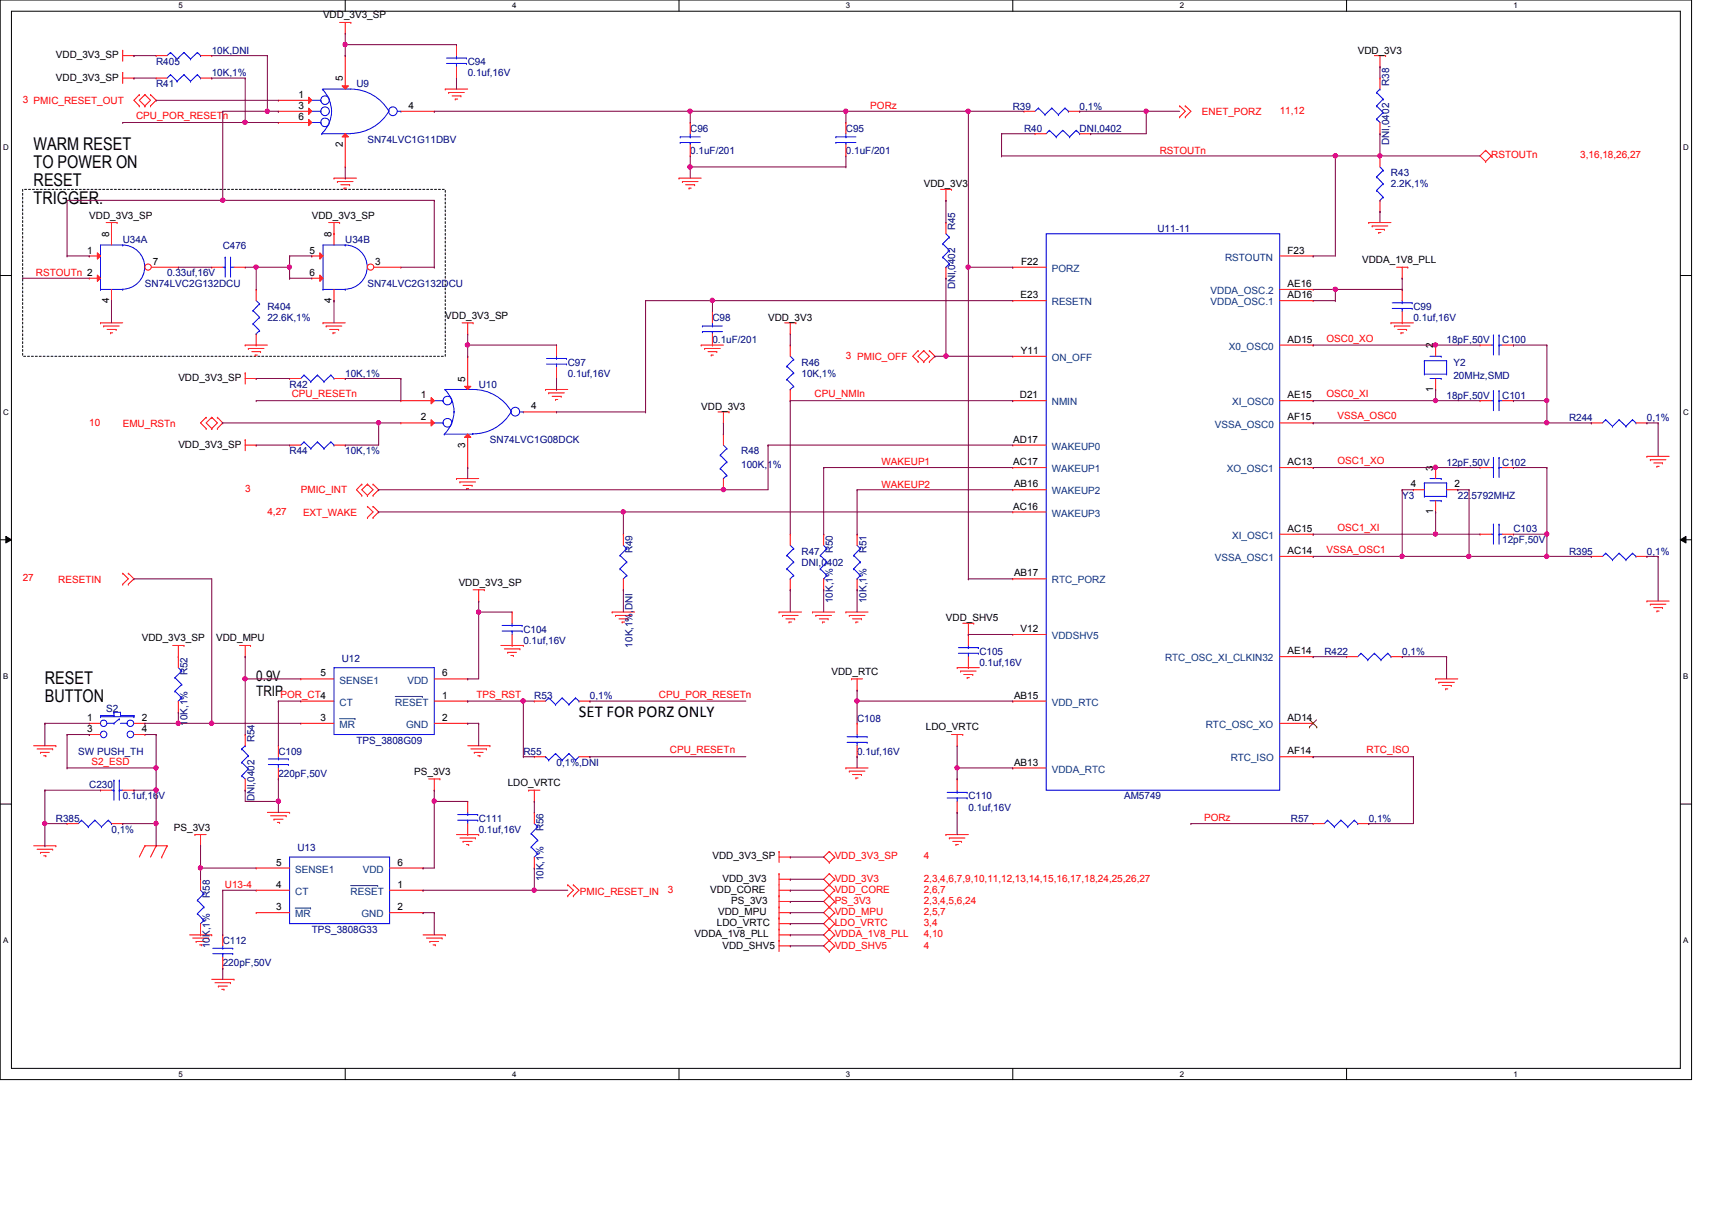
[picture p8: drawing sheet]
<svg xmlns="http://www.w3.org/2000/svg" width="297mm" height="210mm" viewBox="0 0 297 210" stroke-linecap="round" stroke-linejoin="round" font-family="sans-serif">
<defs><g id="words">
<g font-size="3">
<text x="5.8" y="26">WARM RESET</text>
<text x="5.8" y="29.1">TO POWER ON</text>
<text x="5.8" y="32.2">RESET</text>
<text x="5.8" y="35.3">TRIGGER.</text>
<text x="7.8" y="118.7">RESET</text>
<text x="7.8" y="121.8">BUTTON</text>
</g>
<text font-size="2.9" x="100.5" y="124.4">SET FOR PORZ ONLY</text>
<g font-size="2.5">
<text x="44.4" y="118.2">0.9V</text>
<text x="44.4" y="120.7">TRIP</text>
</g>
<g font-size="1.7">
<text x="56" y="3.2">VDD_3V3_SP</text>
<text x="9.7" y="10.1">VDD_3V3_SP</text>
<text x="235.6" y="9.4">VDD_3V3</text>
<text x="9.7" y="14">VDD_3V3_SP</text>
<text x="51.8" y="17">1</text>
<text x="59.5" y="14.1" transform="rotate(-90 59.5 14.1)">5</text>
<text x="51.8" y="20.8">6</text>
<text x="51.8" y="18.9">3</text>
<text x="70.9" y="18.9">4</text>
<text x="59.5" y="25.5" transform="rotate(-90 59.5 25.5)">2</text>
<text x="160.3" y="32.5">VDD_3V3</text>
<text x="15.5" y="37.9">VDD_3V3_SP</text>
<text x="18.9" y="41.1" transform="rotate(-90 18.9 41.1)">8</text>
<text x="54.1" y="37.9">VDD_3V3_SP</text>
<text x="57.5" y="41.1" transform="rotate(-90 57.5 41.1)">8</text>
<text x="15.1" y="44">1</text>
<text x="26.5" y="45.9">7</text>
<text x="53.7" y="44">5</text>
<text x="53.7" y="47.8">6</text>
<text x="65.1" y="45.9">3</text>
<text x="177.2" y="45.9">F22</text>
<text x="223.4" y="44">F23</text>
<text x="236.3" y="45.6">VDDA_1V8_PLL</text>
<text x="18.9" y="52.5" transform="rotate(-90 18.9 52.5)">4</text>
<text x="57.5" y="52.5" transform="rotate(-90 57.5 52.5)">4</text>
<text x="177.1" y="51.7">E23</text>
<text x="223.4" y="49.8">AE16</text>
<text x="223.4" y="51.7">AD16</text>
<text x="77.3" y="55.3">VDD_3V3_SP</text>
<text x="133.3" y="55.7">VDD_3V3</text>
<text x="223.4" y="59.4">AD15</text>
<text x="177.1" y="61.4">Y11</text>
<text x="248.7" y="60.5" transform="rotate(-90 248.7 60.5)">2</text>
<text x="30.9" y="66.1">VDD_3V3_SP</text>
<text x="73" y="69.1">1</text>
<text x="80.7" y="66.2" transform="rotate(-90 80.7 66.2)">5</text>
<text x="92.2" y="71">4</text>
<text x="121.7" y="71.1">VDD_3V3</text>
<text x="177" y="69.1">D21</text>
<text x="223.4" y="69.1">AE15</text>
<text x="248.7" y="68" transform="rotate(-90 248.7 68)">1</text>
<text x="30.9" y="77.7">VDD_3V3_SP</text>
<text x="73" y="72.9">2</text>
<text x="80.7" y="77.6" transform="rotate(-90 80.7 77.6)">3</text>
<text x="175.8" y="76.8">AD17</text>
<text x="223.4" y="72.9">AF15</text>
<text x="175.8" y="80.7">AC17</text>
<text x="223.4" y="80.7">AC13</text>
<text x="248.7" y="81.7" transform="rotate(-90 248.7 81.7)">3</text>
<text x="175.8" y="88.4">AC16</text>
<text x="175.9" y="84.5">AB16</text>
<text x="244.8" y="84.5">4</text>
<text x="248.7" y="89.2" transform="rotate(-90 248.7 89.2)">1</text>
<text x="252.3" y="84.5">2</text>
<text x="223.4" y="92.2">AC15</text>
<text x="79.6" y="101.6">VDD_3V3_SP</text>
<text x="175.9" y="100">AB17</text>
<text x="223.4" y="96.1">AC14</text>
<text x="164.1" y="107.8">VDD_SHV5</text>
<text x="24.6" y="111.3">VDD_3V3_SP</text>
<text x="37.5" y="111.3">VDD_MPU</text>
<text x="177.1" y="109.6">V12</text>
<text x="223.4" y="113.5">AE14</text>
<text x="55.6" y="117.3">5</text>
<text x="76.7" y="117.3">6</text>
<text x="144.3" y="117.1">VDD_RTC</text>
<text x="15.1" y="125.1">1</text>
<text x="24.6" y="125.1">2</text>
<text x="55.6" y="125.1">3</text>
<text x="76.7" y="121.2">1</text>
<text x="76.7" y="125.1">2</text>
<text x="175.9" y="121.2">AB15</text>
<text x="223.4" y="125.1">AD14</text>
<text x="15.1" y="127">3</text>
<text x="24.6" y="127">4</text>
<text x="160.7" y="126.7">LDO_VRTC</text>
<text x="223.4" y="130.9">AF14</text>
<text x="71.9" y="134.5">PS_3V3</text>
<text x="88.1" y="136.4">LDO_VRTC</text>
<text x="175.9" y="132.8">AB13</text>
<text x="30.2" y="144.1">PS_3V3</text>
<text x="123.6" y="149.1">VDD_3V3_SP</text>
<text x="47.9" y="154">4</text>
<text x="47.9" y="150.2">5</text>
<text x="69" y="154">1</text>
<text x="69" y="150.2">6</text>
<text x="123.2" y="154.9">VDD_CORE</text>
<text x="125.3" y="153">VDD_3V3</text>
<text x="47.9" y="157.9">3</text>
<text x="69" y="157.9">2</text>
<text x="124.4" y="160.7">LDO_VRTC</text>
<text x="124.6" y="158.7">VDD_MPU</text>
<text x="126.9" y="156.8">PS_3V3</text>
<text x="120.5" y="162.6">VDDA_1V8_PLL</text>
<text x="125.3" y="164.5">VDD_SHV5</text>
</g>
<g font-size="1.7" fill="#000080">
<text x="27.1" y="11.3">R405</text>
<text x="36.7" y="9.4">10K,DNI</text>
<text x="81.1" y="11.3">C94</text>
<text x="27.1" y="15.2">R41</text>
<text x="36.7" y="13.2">10K,1%</text>
<text x="61.8" y="15.2">U9</text>
<text x="81.1" y="13.2">0.1uf,16V</text>
<text x="241" y="14.9" transform="rotate(-90 241 14.9)">R38</text>
<text x="119.8" y="22.9">C96</text>
<text x="146.8" y="22.9">C95</text>
<text x="175.7" y="19">R39</text>
<text x="177.7" y="22.9">R40</text>
<text x="187.3" y="19">0,1%</text>
<text x="187.3" y="22.9">DNI,0402</text>
<text x="63.8" y="24.8">SN74LVC1G11DBV</text>
<text x="119.8" y="26.7">0.1uF/201</text>
<text x="146.8" y="26.7">0.1uF/201</text>
<text x="241" y="25.1" transform="rotate(-90 241 25.1)">DNI,0402</text>
<text x="241.3" y="30.6">R43</text>
<text x="241.3" y="32.5">2.2K,1%</text>
<text x="165.7" y="40" transform="rotate(-90 165.7 40)">R45</text>
<text x="200.8" y="40.2">U11-11</text>
<text x="21.3" y="42.2">U34A</text>
<text x="29" y="48">0.33uf,16V</text>
<text x="38.6" y="43.1">C476</text>
<text x="59.9" y="42.2">U34B</text>
<text x="25.1" y="49.9">SN74LVC2G132DCU</text>
<text x="46.4" y="53.8">R404</text>
<text x="63.8" y="49.9">SN74LVC2G132DCU</text>
<text x="165.7" y="50.2" transform="rotate(-90 165.7 50.2)">DNI,0402</text>
<text x="245.2" y="53.8">C99</text>
<text x="46.4" y="55.7">22.6K,1%</text>
<text x="123.6" y="55.7">C98</text>
<text x="123.6" y="59.5">0.1uF/201</text>
<text x="245.2" y="55.7">0.1uf,16V</text>
<text x="251" y="59.5">18pF,50V</text>
<text x="260.6" y="59.5">C100</text>
<text x="59.9" y="65.3">10K,1%</text>
<text x="98.5" y="63.4">C97</text>
<text x="98.5" y="65.3">0.1uf,16V</text>
<text x="139.1" y="63.4">R46</text>
<text x="139.1" y="65.3">10K,1%</text>
<text x="252.2" y="63.4">Y2</text>
<text x="252.2" y="65.7">20MHz,SMD</text>
<text x="50.2" y="67.3">R42</text>
<text x="83.1" y="67.3">U10</text>
<text x="251" y="69.2">18pF,50V</text>
<text x="260.6" y="69.2">C101</text>
<text x="85" y="76.9">SN74LVC1G08DCK</text>
<text x="272.2" y="73.1">R244</text>
<text x="285.7" y="73.1">0,1%</text>
<text x="50.2" y="78.8">R44</text>
<text x="59.9" y="78.8">10K,1%</text>
<text x="128.6" y="78.8">R48</text>
<text x="128.6" y="81.2">100K,1%</text>
<text x="251" y="80.8">12pF,50V</text>
<text x="260.6" y="80.8">C102</text>
<text x="243.3" y="86.6">Y3</text>
<text x="252.9" y="86.6">22.5792MHZ</text>
<text x="109.8" y="96" transform="rotate(-90 109.8 96)">R49</text>
<text x="144.5" y="96" transform="rotate(-90 144.5 96)">R50</text>
<text x="150.3" y="96" transform="rotate(-90 150.3 96)">R51</text>
<text x="260.6" y="94.3">12pF,50V</text>
<text x="262.6" y="92.4">C103</text>
<text x="139.1" y="96.2">R47</text>
<text x="139.1" y="98.1">DNI,0402</text>
<text x="272.2" y="96.2">R395</text>
<text x="285.7" y="96.2">0,1%</text>
<text x="144.5" y="104.6" transform="rotate(-90 144.5 104.6)">10K,1%</text>
<text x="150.3" y="104.6" transform="rotate(-90 150.3 104.6)">10K,1%</text>
<text x="90.8" y="109.7">C104</text>
<text x="90.8" y="111.7">0.1uf,16V</text>
<text x="109.8" y="112.4" transform="rotate(-90 109.8 112.4)">10K,1%,DNI</text>
<text x="169.9" y="113.6">C105</text>
<text x="229.8" y="113.6">R422</text>
<text x="243.3" y="113.6">0,1%</text>
<text x="32.6" y="117.2" transform="rotate(-90 32.6 117.2)">R52</text>
<text x="59.3" y="114.8">U12</text>
<text x="169.9" y="115.5">0.1uf,16V</text>
<text x="18.4" y="123.4">S2</text>
<text x="32.6" y="125.9" transform="rotate(-90 32.6 125.9)">10K,1%</text>
<text x="92.7" y="121.3">R53</text>
<text x="102.4" y="121.3">0,1%</text>
<text x="148.7" y="125.2">C108</text>
<text x="13.6" y="131">SW PUSH_TH</text>
<text x="44.2" y="128.8" transform="rotate(-90 44.2 128.8)">R54</text>
<text x="48.3" y="131">C109</text>
<text x="61.8" y="129">TPS_3808G09</text>
<text x="90.8" y="131">R55</text>
<text x="148.7" y="131">0.1uf,16V</text>
<text x="15.5" y="136.7">C230</text>
<text x="48.3" y="134.8">220pF,50V</text>
<text x="96.6" y="132.9">0,1%,DNI</text>
<text x="9.7" y="142.5">R385</text>
<text x="21.3" y="138.7">0.1uf,16V</text>
<text x="44.2" y="139" transform="rotate(-90 44.2 139)">DNI,0402</text>
<text x="83.1" y="142.5">C111</text>
<text x="168" y="138.7">C110</text>
<text x="168" y="140.6">0.1uf,16V</text>
<text x="195" y="138.7">AM5749</text>
<text x="224" y="142.5">R57</text>
<text x="237.5" y="142.5">0,1%</text>
<text x="19.3" y="144.5">0,1%</text>
<text x="51.6" y="147.6">U13</text>
<text x="83.1" y="144.5">0.1uf,16V</text>
<text x="94.3" y="144.2" transform="rotate(-90 94.3 144.2)">R56</text>
<text x="36.4" y="155.8" transform="rotate(-90 36.4 155.8)">R58</text>
<text x="94.3" y="152.9" transform="rotate(-90 94.3 152.9)">10K,1%</text>
<text x="54.1" y="161.8">TPS_3808G33</text>
<text x="36.4" y="164.5" transform="rotate(-90 36.4 164.5)">10K,1%</text>
<text x="38.6" y="163.8">C112</text>
<text x="38.6" y="167.6">220pF,50V</text>
</g>
<g font-size="1.7" fill="#f00">
<text x="3.9" y="17.8">3 PMIC_RESET_OUT</text>
<text x="23.6" y="20.7">CPU_POR_RESETn</text>
<text x="151" y="18.9">PORz</text>
<text x="208.5" y="20">ENET_PORZ</text>
<text x="222" y="19.8">11,12</text>
<text x="201.2" y="26.7">RSTOUTn</text>
<text x="258.7" y="27.5">RSTOUTn</text>
<text x="274.2" y="27.5">3,16,18,26,27</text>
<text x="6.2" y="47.9">RSTOUTn 2</text>
<text x="230.2" y="59.3">OSC0_XO</text>
<text x="146.8" y="62.2">3 PMIC_OFF</text>
<text x="50.6" y="68.9">CPU_RESETn</text>
<text x="141.3" y="68.9">CPU_NMIn</text>
<text x="230.2" y="68.9">OSC0_XI</text>
<text x="15.5" y="73.8">10</text>
<text x="21.3" y="74">EMU_RSTn</text>
<text x="232.1" y="72.8">VSSA_OSC0</text>
<text x="152.9" y="80.7">WAKEUP1</text>
<text x="232.1" y="80.5">OSC1_XO</text>
<text x="42.5" y="85.4">3</text>
<text x="46.4" y="89.3">4,27</text>
<text x="52.2" y="85.6">PMIC_INT</text>
<text x="52.6" y="89.5">EXT_WAKE</text>
<text x="152.9" y="84.6">WAKEUP2</text>
<text x="230.2" y="95.9">VSSA_OSC1</text>
<text x="232.1" y="92.1">OSC1_XI</text>
<text x="3.9" y="100.8">27</text>
<text x="10.1" y="101">RESETIN</text>
<text x="48.7" y="121">POR_CT4</text>
<text x="82.7" y="121">TPS_RST</text>
<text x="114.3" y="121">CPU_POR_RESETn</text>
<text x="116.2" y="130.7">CPU_RESETn</text>
<text x="237.1" y="130.7">RTC_ISO</text>
<text x="15.9" y="132.6">S2_ESD</text>
<text x="208.9" y="142.5">PORz</text>
<text x="144.8" y="149.1">VDD_3V3_SP</text>
<text x="160.3" y="149.1">4</text>
<text x="39" y="154.1">U13-4</text>
<text x="100.6" y="155.3">PMIC_RESET_IN</text>
<text x="115.9" y="154.9">3</text>
<text x="144.8" y="153">VDD_3V3</text>
<text x="144.8" y="154.9">VDD_CORE</text>
<text x="160.3" y="153">2,3,4,6,7,9,10,11,12,13,14,15,16,17,18,24,25,26,27</text>
<text x="160.3" y="154.9">2,6,7</text>
<text x="144.8" y="156.8">PS_3V3</text>
<text x="144.8" y="158.7">VDD_MPU</text>
<text x="144.8" y="160.7">LDO_VRTC</text>
<text x="160.3" y="158.7">2,5,7</text>
<text x="160.3" y="160.7">3,4</text>
<text x="160.3" y="156.8">2,3,4,5,6,24</text>
<text x="144.8" y="162.6">VDDA_1V8_PLL</text>
<text x="144.8" y="164.5">VDD_SHV5</text>
<text x="160.3" y="162.6">4,10</text>
<text x="160.3" y="164.5">4</text>
</g>
<g font-size="1.7" fill="#004080">
<text x="182.5" y="47.2">PORZ</text>
<text x="212.6" y="45.2">RSTOUTN</text>
<text x="182.5" y="53">RESETN</text>
<text x="210.1" y="51">VDDA_OSC.2</text>
<text x="210.1" y="53">VDDA_OSC.1</text>
<text x="182.5" y="62.6">ON_OFF</text>
<text x="213.2" y="60.7">X0_OSC0</text>
<text x="182.5" y="70.3">NMIN</text>
<text x="213.8" y="70.3">XI_OSC0</text>
<text x="210.8" y="74.2">VSSA_OSC0</text>
<text x="182.5" y="81.9">WAKEUP1</text>
<text x="182.5" y="78">WAKEUP0</text>
<text x="212.8" y="81.9">XO_OSC1</text>
<text x="182.5" y="85.8">WAKEUP2</text>
<text x="182.5" y="89.6">WAKEUP3</text>
<text x="213.8" y="93.5">XI_OSC1</text>
<text x="182.5" y="101.2">RTC_PORZ</text>
<text x="210.8" y="97.3">VSSA_OSC1</text>
<text x="182.5" y="110.9">VDDSHV5</text>
<text x="58.9" y="118.6">SENSE1</text>
<text x="70.7" y="118.6">VDD</text>
<text x="202.1" y="114.7">RTC_OSC_XI_CLKIN32</text>
<text x="58.9" y="122.4">CT</text>
<text x="68.6" y="122.4">RESET</text>
<text x="182.5" y="122.4">VDD_RTC</text>
<text x="58.9" y="126.3">MR</text>
<text x="70.5" y="126.3">GND</text>
<text x="209.2" y="126.3">RTC_OSC_XO</text>
<text x="182.5" y="134">VDDA_RTC</text>
<text x="213.5" y="132.1">RTC_ISO</text>
<text x="51.2" y="155.2">CT</text>
<text x="51.2" y="151.4">SENSE1</text>
<text x="60.8" y="155.2">RESET</text>
<text x="62.9" y="151.4">VDD</text>
<text x="51.2" y="159.1">MR</text>
<text x="62.7" y="159.1">GND</text>
</g>
<g font-size="1.4">
<text x="30.9" y="1.4">5</text>
<text x="88.9" y="1.4">4</text>
<text x="146.8" y="1.4">3</text>
<text x="204.7" y="1.4">2</text>
<text x="262.6" y="1.4">1</text>
<text x=".5" y="26.1">D</text>
<text x="292.1" y="26.1">D</text>
<text x=".5" y="71.9">C</text>
<text x="292.1" y="71.9">C</text>
<text x=".5" y="117.8">B</text>
<text x="292.1" y="117.8">B</text>
<text x=".5" y="163.6">A</text>
<text x="292.1" y="163.6">A</text>
<text x="30.9" y="186.8">5</text>
<text x="88.9" y="186.8">4</text>
<text x="146.8" y="186.8">3</text>
<text x="204.7" y="186.8">2</text>
<text x="262.6" y="186.8">1</text>
</g>
</g></defs>
<path d="M0 0h293.5v187.3h-293.5zM2 1.9h289.5v183.4h-289.5z" fill="none" stroke="#000" stroke-width=".17"/>
<g fill="#fff">
<path d="M30.9 .2h.8v1.5h-.8z"/>
<path d="M30.9 185.5h.8v1.6h-.8z"/>
</g>
<path d="M59.9 0v1.9M59.9 185.3v2" fill="none" stroke="#000" stroke-width=".17"/>
<g fill="#fff">
<path d="M88.9 .2h.7v1.5h-.7z"/>
<path d="M88.9 185.5h.7v1.6h-.7z"/>
</g>
<path d="M117.8 0v1.9M117.8 185.3v2" fill="none" stroke="#000" stroke-width=".17"/>
<g fill="#fff">
<path d="M146.8 .2h.7v1.5h-.7z"/>
<path d="M146.8 185.5h.7v1.6h-.7z"/>
</g>
<path d="M175.7 0v1.9M175.7 185.3v2" fill="none" stroke="#000" stroke-width=".17"/>
<g fill="#fff">
<path d="M204.7 .2h.7v1.5h-.7z"/>
<path d="M204.7 185.5h.7v1.6h-.7z"/>
</g>
<path d="M233.6 0v1.9M233.6 185.3v2" fill="none" stroke="#000" stroke-width=".17"/>
<g fill="#fff">
<path d="M262.6 .2h.8v1.5h-.8z"/>
<path d="M262.6 185.5h.8v1.6h-.8z"/>
<path d="M.5 24.8h1v1.6h-1z"/>
<path d="M292.1 24.8h.9v1.6h-.9z"/>
<path d="M.5 70.7h1v1.5h-1z"/>
<path d="M292.1 70.7h.9v1.5h-.9z"/>
</g>
<path d="M0 47.8h2M291.5 47.8h2" fill="none" stroke="#000" stroke-width=".17"/>
<g fill="#fff">
<path d="M.5 116.5h.9v1.6h-.9z"/>
<path d="M292.1 116.5h.8v1.6h-.8z"/>
</g>
<path d="M0 93.6h2M1 93l1 .6-1 .6zM291.5 93.6l1-.6v1.2zM291.5 93.6h2" fill="none" stroke="#000" stroke-width=".17"/>
<path d="M1 93l1 .6-1 .6zM291.5 93.6l1-.6v1.2z" fill="#000"/>
<g fill="#fff">
<path d="M.5 162.4h.9v1.5h-.9z"/>
<path d="M292.1 162.4h.8v1.5h-.8z"/>
</g>
<path d="M0 139.5h2M291.5 139.5h2" fill="none" stroke="#000" stroke-width=".17"/>
<path d="M3.9 32.9h73.4v28.9h-73.4z" fill="none" stroke="#000" stroke-width=".17" stroke-dasharray=".3 .3"/>
<g fill="none" stroke="#f00" stroke-width=".17">
<path d="M21.3 12.6h.1M21.3 8.7h.1M21.3 9.7h1.9M21.3 13.5h1.9M21.3 8.7v1.9M21.3 12.6v1.9M23.2 13.5h.1M23.2 9.7h.1M24.2 16.4h.1M24.2 18.4h.1M24.2 16.4l-1 1 1 1M25.1 18.4h.1"/>
<path d="M25.1 16.4h.1M25.1 16.4l-.9 1 .9 1M25.1 16.4l1 1-1 1M26.1 16.4h.1M26.1 18.4h.1M26.1 16.4l1 1-1 1M58.9 3.9h2M59.9 5.8h.1M59.9 3.9v1.9M60.9 3.9h.1M77.3 15.5h.1M77.3 15.5h3.8"/>
<path d="M77.8 16h.1M77.8 16h2.8M78.4 16.6h1.6M79 17.2h.1M79 17.2h.4M80 16.6h.1M204.7 18.4h.1M204.7 18.4l1 .9-1 1M205.7 18.4h.1M205.7 18.4l.9 .9-.9 1M238.5 9.7h1.9M239.4 11.6h.1"/>
<path d="M239.4 9.7v1.9M240.4 9.7h.1M18.4 38.6h1.9M19.3 38.6v2M20.3 38.6h.1M57 38.6h1.9M58 30.9h.1M58 30.9h3.8M58 38.6v2M58.5 31.5h.1M58.5 31.5h2.8M58.9 38.6h.1"/>
<path d="M59.1 32h1.6M59.7 32.6h.1M59.7 32.6h.4M60.7 32h.1M117.8 30.9h.1M117.8 30.9h3.9M118.4 31.5h.1M118.4 31.5h2.7M119 32h1.5M119.5 32.6h.1M119.5 32.6h.4M120.5 32h.1"/>
<path d="M163.2 32.9h1.9M164.1 34.8h.1M164.1 32.9v1.9M165.1 32.9h.1M204.7 20.3h.1M205.7 20.3h.1M237.5 38.6h.1M237.5 38.6h3.8M238.1 39.2h.1M238.1 39.2h2.7M238.7 39.8h1.5M240.2 39.8h.1"/>
<path d="M257.8 26.1h.1M257.8 28h.1M257.8 26.1l-1 1 1 .9M257.8 26.1l.9 1M258.7 27.1h.1M258.7 27.1l-.9 .9M17.4 56h.1M17.4 56h3.9M18 56.6h.1M18 56.6h2.7M18.6 57.1h1.5M19.2 57.7h.1"/>
<path d="M19.2 57.7h.4M19.3 40.6h.1M20.1 57.1h.1M36.7 46.4h.1M36.7 46.4h1.9M40.6 46.4h1.9M42.5 59.9h.1M42.5 46.4h.1M42.5 59.9h3.9M56 56h.1M56 56h3.9M56.6 56.6h.1"/>
<path d="M56.6 56.6h2.7M57.2 57.1h1.6M57.8 57.7h.1M57.8 57.7h.4M58 40.6h.1M58.8 57.1h.1M80.2 56h1.9M81.1 57.9h.1M81.1 56v1.9M82.1 56h.1M121.7 59.9h.1M121.7 59.9h3.8"/>
<path d="M136.1 56h2M137.1 57.9h.1M137.1 56v1.9M138.1 56h.1M239.2 40.3h.1M239.2 40.3h.4M241.3 56h.1M241.3 56h3.9M241.9 56.6h.1M241.9 56.6h2.7M242.3 46.4h2M242.5 57.1h1.5"/>
<path d="M243.1 57.7h.1M243.1 57.7h.4M243.3 48.3h.1M243.3 46.4v1.9M244 57.1h.1M244.3 46.4h.1M35.8 72.4h.1M35.8 74.3h.1M35.8 72.4l-1 1 1 .9M36.7 74.3h.1M36.7 72.4h.1M36.7 72.4l-.9 1 .9 .9"/>
<path d="M36.7 72.4l1 1-1 .9M37.7 72.4h.1M37.7 74.3h.1M37.7 72.4l.9 1-.9 .9M42.5 64.7h.1M42.5 76.3h.1M42.5 64.7v1.9M42.5 76.3v1.9M42.5 65.7h1.9M42.5 77.2h1.9M43.1 60.5h.1M43.1 60.5h2.7"/>
<path d="M43.7 61h1.5M44.3 61.6h.1M44.3 61.6h.4M44.4 65.7h.1M44.4 77.2h.1M45.2 61h.1M94.7 67.6h.1M94.7 67.6h3.8M95.2 68.2h.1M95.2 68.2h2.7M95.8 68.7h1.6M96.4 69.3h.1"/>
<path d="M96.4 69.3h.4M97.4 68.7h.1M122.3 60.5h.1M122.3 60.5h2.7M122.8 61h1.6M123.4 61.6h.1M123.4 61.6h.4M124.4 61h.1M124.6 71.5h1.9M125.5 73.4h.1M125.5 71.5v1.9M126.5 71.5h.1"/>
<path d="M159.3 60.8h.1M159.3 62.7h.1M159.3 60.8l-.9 1 .9 .9M160.3 62.7h.1M160.3 60.8h.1M160.3 60.8l-1 1 1 .9M160.3 60.8l.9 1-.9 .9M161.2 60.8h.1M161.2 62.7h.1M161.2 60.8l1 1-1 .9M285.7 79.2h.1M285.7 79.2h3.9"/>
<path d="M286.3 79.8h.1M286.3 79.8h2.7M21.3 99.4h.1M21.3 99.4l1 1-1 .9M22.3 99.4h.1M22.3 99.4l.9 1-.9 .9M62.8 84h.1M62.8 85.9h.1M62.8 84l-1 1 1 .9M63.8 85.9h.1M63.8 84h.1M63.8 89.8h.1"/>
<path d="M63.8 87.8h.1M63.8 84l-1 1 1 .9M63.8 84l.9 1-.9 .9M63.8 87.8l.9 1-.9 1M64.7 84h.1M64.7 85.9h.1M64.7 87.8h.1M64.7 89.8h.1M64.7 84l1 1-1 .9M64.7 87.8l1 1-1 1M79.2 83h.1M79.2 83h3.9"/>
<path d="M79.8 83.6h.1M79.8 83.6h2.7M80.3 84.2h1.6M80.9 84.8h.1M80.9 84.8h.4M81.9 84.2h.1M245.2 85h.1M245.2 85h1.9M249.1 88.8h.1M249.1 81.1h.1M249.1 81.1v1.9M249.1 86.9v1.9"/>
<path d="M251 85h1.9M252.9 85h.1M256.8 92.7h.1M256.8 92.7h1.9M260.6 92.7h2M262.6 92.7h.1M286.9 80.3h1.6M287.5 80.9h.1M287.5 80.9h.4M288.5 80.3h.1M21.3 101.3h.1M22.3 101.3h.1"/>
<path d="M30 112h1.9M30.9 113.9h.1M30.9 112v1.9M31.9 112h.1M41.6 112h1.9M42.5 113.9h.1M42.5 112v1.9M43.5 112h.1M82.1 102.3h1.9M83.1 104.3h.1M83.1 102.3v2M84 102.3h.1"/>
<path d="M86.9 112h3.9M87.5 112.6h2.7M88.1 113.2h.1M88.1 113.2h1.5M88.6 113.7h.5M89.1 113.7h.1M90.2 112.6h.1M90.8 112h.1M106.2 106.2h.1M106.2 106.2h3.9M106.8 106.8h.1M106.8 106.8h2.7"/>
<path d="M107.4 107.4h1.5M107.9 107.9h.1M107.9 107.9h.5M108.9 107.4h.1M135.2 106.2h.1M135.2 106.2h3.9M135.8 106.8h.1M135.8 106.8h2.7M136.4 107.4h1.5M136.9 107.9h.1M136.9 107.9h.4M137.9 107.4h.1"/>
<path d="M141 106.2h.1M141 106.2h3.8M141.6 106.8h.1M141.6 106.8h2.7M142.2 107.4h1.5M142.7 107.9h.1M142.7 107.9h.4M143.7 107.4h.1M146.8 106.2h.1M146.8 106.2h3.8M147.4 106.8h.1M147.4 106.8h2.7"/>
<path d="M147.7 117.8h.1M147.7 117.8h1.9M147.9 107.4h1.6M148.5 107.9h.1M148.5 107.9h.4M148.7 119.7h.1M148.7 117.8v1.9M149.5 107.4h.1M166.1 115.8h.1M166.1 115.8h3.8M166.7 116.4h.1M166.7 116.4h2.7"/>
<path d="M167 108.1h1.9M167.2 117h1.6M167.8 117.6h.1M167.8 117.6h.4M168 110.1h.1M168 108.1v2M168.8 117h.1M168.9 108.1h.1M249.1 117.8h.1M249.1 117.8h3.8M249.6 118.4h.1M249.6 118.4h2.7"/>
<path d="M250.2 118.9h1.6M250.8 119.5h.1M250.8 119.5h.4M251.8 118.9h.1M285.7 104.3h.1M285.7 104.3h3.9M286.3 104.8h.1M286.3 104.8h2.7M286.9 105.4h1.6M287.5 106h.1M287.5 106h.4M288.5 105.4h.1"/>
<path d="M5.8 129.4h3.9M6.4 129.9h2.7M7 130.5h.1M7 130.5h1.5M7.6 131.1h.4M8 131.1h.1M9.1 129.9h.1M9.7 129.4h.1M15.5 125.5h.1M15.5 127.4h.1M15.5 127.4h1.9M15.5 125.5h1.9"/>
<path d="M23.2 127.4h1.9M23.2 125.5h1.9M25.1 127.4h.1M25.1 125.5h.1M42.5 137.1h.1M42.5 127.4h.1M42.5 127.4v2M42.5 135.1v2M74.4 135.1h1.9M75.3 137.1h.1M75.3 135.1v2M76.3 135.1h.1"/>
<path d="M81.1 129.4h3.9M81.7 129.9h2.7M82.3 130.5h.1M82.3 130.5h1.5M82.9 131.1h.4M83.3 131.1h.1M84.4 129.9h.1M85 129.4h.1M91.7 137.1h.1M91.7 137.1h2M92.7 139h.1M92.7 131.3h.1"/>
<path d="M92.7 137.1v1.9M92.7 131.3h2M100.5 131.3h1.9M102.4 131.3h.1M146.8 133.2h.1M146.8 133.2h3.8M147.4 133.8h.1M147.4 133.8h2.7M147.9 134.4h1.6M148.5 135h.1M148.5 135h.4M149.5 134.4h.1"/>
<path d="M165.1 127.4h1.9M166.1 129.4h.1M166.1 127.4v2M167 127.4h.1M5.8 146.7h3.9M6.4 147.3h2.7M7 147.9h.1M7 147.9h1.5M7.6 148.5h.4M8 148.5h.1M9.1 147.3h.1M9.7 146.7h.1"/>
<path d="M25.1 146.7h.1M25.1 146.7l-.9 2M25.1 146.7h3.9M27.1 146.7h.1M27.1 146.7l-1 2M28.1 148.7h.1M29 146.7h.1M29 146.7l-.9 2M33.8 144.8h.1M33.8 144.8h2M34.8 146.7h.1M34.8 152.5h.1"/>
<path d="M34.8 144.8v1.9M34.8 152.5v1.9M46.4 140.9h3.8M46.9 141.5h2.8M47.5 142.1h.1M47.5 142.1h1.6M48.1 142.7h.4M48.5 142.7h.1M49.7 141.5h.1M50.2 140.9h.1M79.2 144.8h3.9M79.8 145.4h2.7"/>
<path d="M80.3 146h.1M80.3 146h1.6M80.9 146.5h.4M81.3 146.5h.1M82.5 145.4h.1M83.1 144.8h.1M98.5 153.5h.1M98.5 155.4h.1M98.5 153.5l1 .9-1 1M99.5 153.5h.1M99.5 155.4h.1M99.5 153.5l1 .9-1 1"/>
<path d="M135.2 151.6h.1M135.2 157.4h.1M135.2 159.3h.1M135.2 147.7h.1M135.2 155.4h.1M135.2 152.5h1.9M135.2 147.7v1.9M135.2 151.6v13.5M135.2 156.4h1.9M135.2 158.3h1.9M135.2 148.7h1.9M135.2 154.4h1.9"/>
<path d="M137.1 152.5h.1M137.1 156.4h.1M137.1 158.3h.1M137.1 148.7h.1M137.1 154.4h.1M143.9 151.6h.1M143.9 153.5h.1M143.9 147.7h.1M143.9 149.6h.1M143.9 155.4h.1M143.9 157.4h.1M143.9 159.3h.1"/>
<path d="M143.9 151.6l-1 .9 1 1M143.9 151.6l.9 .9M143.9 147.7l-1 1 1 .9M143.9 147.7l.9 1M143.9 155.4l-1 1 1 1M143.9 155.4l.9 1M143.9 157.4l-1 .9 1 1M143.9 157.4l.9 .9M143.9 153.5l-1 .9 1 1M143.9 153.5l.9 .9M143.9 159.3l.9 .9M144.8 152.5h.1"/>
<path d="M144.8 148.7h.1M144.8 156.4h.1M144.8 158.3h.1M144.8 154.4h.1M144.8 152.5l-.9 1M144.8 148.7l-.9 .9M144.8 156.4l-.9 1M144.8 158.3l-1.9 1.9 1 1M144.8 154.4l-.9 1M164.1 144.8h.1M164.1 144.8h3.9M164.7 145.4h.1"/>
<path d="M164.7 145.4h2.7M165.3 146h1.5M165.9 146.5h.1M165.9 146.5h.4M166.8 146h.1M32.9 162.2h3.8M33.4 162.7h2.7M34 163.3h.1M34 163.3h1.6M34.6 163.9h.4M34.8 162.2h.1M34.8 160.2v2"/>
<path d="M35 163.9h.1M36.1 162.7h.1M36.7 162.2h.1M36.7 169.9h3.9M37.3 170.5h2.7M37.9 171.1h.1M37.9 171.1h1.6M38.5 171.6h.4M38.9 171.6h.1M40 170.5h.1M40.6 169.9h.1M73.4 162.2h3.9"/>
<path d="M74 162.7h2.7M74.6 163.3h.1M74.6 163.3h1.5M75.1 163.9h.4M75.5 163.9h.1M76.7 162.7h.1M77.3 162.2h.1M135.2 161.2h.1M135.2 163.2h.1M135.2 162.2h1.9M135.2 160.2h1.9M135.2 164.1h1.9"/>
<path d="M137.1 160.2h.1M137.1 162.2h.1M137.1 164.1h.1M143.9 161.2h.1M143.9 163.2h.1M143.9 165.1h.1M143.9 161.2l-1 1 1.9 1.9M143.9 161.2l.9 1M143.9 163.2l-1 .9 1 1M144.8 160.2h.1M144.8 162.2h.1M144.8 164.1h.1"/>
<path d="M144.8 160.2l-.9 1M144.8 162.2l-.9 1M144.8 164.1l-.9 1"/>
</g>
<g fill="none" stroke="#00f" stroke-width=".17">
<path d="M54.1 17.4h1.6M54.1 19.3h1.6M55.7 17.4h.1M55.7 19.3h.1M55.9 15.5a5.4 5.4 0 0 1 1.6 3.8v-.1a5.3 5.3 0 0 1-1.6 3.9M56 15.5h.1M56 15.5h4.9M60.8 15.5a7.7 7.7 0 0 1 6.7 3.8M67.5 19.2a7.8 7.8 0 0 1-6.7 4M69 19.3h.6M69.6 19.3h.1M54.1 21.3h1.6"/>
<path d="M55.7 21.3h.1M55.8 23.2h.1M55.8 23.2h5.1M38.6 46.4h.5M39.1 46.4h.1M39.1 44.6h.1M39.1 44.6v3.5M40 44.6h.1M40 46.4h.1M40 46.4h.6M40 44.6v3.5M247.1 83.8h.1"/>
<path d="M247.1 86.1h.1M247.1 86.1h3.9M247.1 83.8h3.9M247.1 83.8v2.3M248.1 86.9h2M248.1 83h2M250.1 86.9h.1M250.1 83h.1M251 86.1h.1M251 83.8h.1M251 83.8v2.3M258.7 92.7h.4"/>
<path d="M259.1 92.7h.1M259.1 90.9h.1M259.1 90.9v3.5M260.1 90.9h.1M260.1 92.7h.1M260.1 92.7h.5M260.1 90.9v3.5M17.4 124.1h.1M17.4 124.3h.1M17.4 124.3h5.8M17.4 124.1h2.4M17.4 124.1v.2"/>
<path d="M18.6 125.5h1.2M19.8 123.6h.1M19.8 124.1h.1M19.8 125.5h.1M19.8 123.6h1.1M19.8 123.6v.5M20.7 124.7h.1M20.7 124.7l-.9 .8M20.9 124.1h.1M20.9 123.6h.1M20.9 124.1h2.3M20.9 123.6v.5"/>
<path d="M20.9 125.5h1.2M22.1 125.5h.1M23.2 124.3h.1M23.2 124.1h.1M23.2 124.1v.2M41.9 134.6h.1M41.9 132.2h.1M41.9 129.9h.1M41.9 134.6l.6 .5M41.9 132.2l1.2 1.2M41.9 129.9l1.2 1.2M42.5 129.4h.1"/>
<path d="M42.5 129.4l-.6 .5M43.1 133.4h.1M43.1 131.1h.1M43.1 133.4l-1.2 1.2M43.1 131.1l-1.2 1.1M94.7 131.3h.1M94.7 131.3l.5 .6M95.2 131.9h.1M96.4 130.7h.1M96.4 130.7l1.1 1.2M96.4 130.7l-1.2 1.2M97.5 131.9h.1"/>
<path d="M98.7 130.7h.1M98.7 130.7l1.2 1.2M98.7 130.7l-1.2 1.2M99.9 131.9h.1M100.5 131.3l-.6 .6M34.2 156.2h.1M34.2 158.5h.1M34.2 156.2l1.2 1.2M34.2 158.5l1.2 1.2M34.8 154.4l.6 .6M35.4 155h.1M35.4 157.4h.1"/>
<path d="M35.4 159.7h.1M35.4 155l-1.2 1.2M35.4 157.4l-1.2 1.1M35.4 159.7l-.6 .5M34.8 160.2h.1"/>
<circle cx="56.4" cy="19.3" r=".75"/>
<circle cx="56.4" cy="17.4" r=".75"/>
<circle cx="68.2" cy="19.3" r=".75"/>
<circle cx="56.4" cy="21.2" r=".75"/>
<circle cx="18" cy="127.4" r=".56"/>
<circle cx="18" cy="125.5" r=".56"/>
<circle cx="22.6" cy="127.4" r=".57"/>
<circle cx="22.6" cy="125.5" r=".56"/>
</g>
<path d="M53.5 16.8l.6 .6-.6 .5z" fill="#f00"/>
<path d="M48.3 17.4h.1M48.3 17.4h5.8M53.5 16.8l.6 .6-.6 .5z" fill="none" stroke="#f00" stroke-width=".17"/>
<path d="M53.5 20.7l.6 .6-.6 .5z" fill="#f00"/>
<path d="M69.6 19.3h5.7M75.3 19.3h.1M48.3 21.3h.1M48.3 21.3h5.8M53.5 20.7l.6 .6-.6 .5z" fill="none" stroke="#f00" stroke-width=".17"/>
<path d="M59.3 14.9h1.1l-.5 .6z" fill="#f00"/>
<path d="M59.3 14.9h1.1l-.5 .6zM59.9 9.7h.1M59.9 9.7v5.8" fill="none" stroke="#f00" stroke-width=".17"/>
<path d="M59.3 23.7l.6-.5 .5 .5z" fill="#f00"/>
<path d="M59.3 23.7l.6-.5 .5 .5zM59.9 29h.1M59.9 23.2v5.8" fill="none" stroke="#f00" stroke-width=".17"/>
<path d="M53.5 18.8l.6 .5-.6 .6z" fill="#f00"/>
<g fill="none" stroke="#f00" stroke-width=".17">
<path d="M48.3 19.3h.1M48.3 19.3h5.8M53.5 18.8l.6 .5-.6 .6zM164.1 38.6h.1M164.1 38.6v2M44.4 50.2h.1M44.4 59.9h.1M44.4 50.2v2M44.4 57.9v2M164.1 48.3h.1M164.1 46.4v1.9M50.2 77.2h.1"/>
<path d="M50.2 77.2h2M58 77.2h1.9M59.9 77.2h.1M108.2 92.7h.1M108.2 92.7v1.9M256.8 81.1h.1M256.8 81.1h1.9M260.6 81.1h2M262.6 81.1h.1M108.2 102.3h.1M108.2 100.4v1.9M48.3 129.4h.1"/>
<path d="M48.3 135.1h.1M48.3 129.4v1.9M48.3 133.2v1.9M92.7 121.6h.1M92.7 121.6h2M100.5 121.6h1.9M102.4 121.6h.1M92.7 140.9h.1M92.7 150.6h.1M92.7 140.9v2M92.7 148.7v1.9M227.8 142.9h.1"/>
<path d="M227.8 142.9h2M235.6 142.9h1.9M237.5 142.9h.1"/>
</g>
<g fill="none" stroke="#00f" stroke-width=".17">
<path d="M43.9 53.9h.1M43.9 56.2h.1M43.9 53.9l1.1 1.1M43.9 56.2l1.1 1.2M44.4 57.9h.1M44.4 52.2l.6 .5M45 52.7h.1M45 55h.1M45 57.4h.1M45 52.7l-1.1 1.2M45 55l-1.1 1.2M45 57.4l-.6 .5"/>
<path d="M163.6 42.3h.1M163.6 44.6h.1M163.6 42.3l1.1 1.1M163.6 44.6l1.1 1.2M164.1 46.4h.1M164.1 40.6l.6 .5M164.7 41.1h.1M164.7 43.4h.1M164.7 45.8h.1M164.7 41.1l-1.1 1.2M164.7 43.4l-1.1 1.2M164.7 45.8l-.6 .6"/>
<path d="M52.7 76.7h.1M52.7 76.7l-.5 .5M52.7 76.7l1.2 1.1M53.9 77.8h.1M55.1 76.7h.1M55.1 76.7l-1.2 1.1M55.1 76.7l1.1 1.1M56.2 77.8h.1M57.4 76.7h.1M57.4 76.7l-1.2 1.1M57.4 76.7l.6 .5M58 77.2h.1"/>
<path d="M75.3 69.5h1.6M75.3 73.4h1.6M76.9 69.5h.1M76.9 73.4h.1M77.1 75.3h.1M77.1 75.3h5M77.2 67.6a5.5 5.5 0 0 1 1.6 3.9l-.2 1.1a5.5 5.5 0 0 1-1.4 2.6M77.3 67.6h.1M77.3 67.6h4.8M82 67.6a7.7 7.7 0 0 1 6.8 3.9M88.7 71.4a7.6 7.6 0 0 1-6.7 3.9M90.2 71.5h.6"/>
<path d="M90.8 71.5h.1M259.1 79.4h.1M259.1 79.4v3.4M260.1 79.4h.1M260.1 79.4v3.4M107.6 96.4h.1M107.6 98.7h.1M107.6 96.4l1.2 1.1M107.6 98.7l1.2 1.1M108.2 94.6l.6 .6M108.8 95.2h.1M108.8 97.5h.1"/>
<path d="M108.8 99.8h.1M108.8 95.2l-1.2 1.2M108.8 97.5l-1.2 1.2M108.8 99.8l-.6 .6M258.7 81.1h.4M259.1 81.1h.1M260.1 81.1h.1M260.1 81.1h.5M108.2 100.4h.1M46.6 132.6h3.4M46.6 131.7h3.4M48.3 131.7h.1"/>
<path d="M48.3 132.6h.1M48.3 131.3v.4M48.3 132.6v.6M50 132.6h.1M50 131.7h.1M95.2 121.1h.1M95.2 121.1l-.5 .5M95.2 121.1l1.2 1.1M96.4 122.2h.1M97.5 121.1h.1M97.5 121.1l-1.1 1.1M97.5 121.1l1.2 1.1"/>
<path d="M98.7 122.2h.1M99.9 121.1h.1M99.9 121.1l-1.2 1.1M99.9 121.1l.6 .5M100.5 121.6h.1M92.2 144.6h.1M92.2 146.9h.1M92.2 144.6l1.1 1.2M92.2 146.9l1.1 1.2M92.7 148.7h.1M92.7 142.9l.6 .5M93.3 143.4h.1"/>
<path d="M93.3 145.8h.1M93.3 148.1h.1M93.3 143.4l-1.1 1.2M93.3 145.8l-1.1 1.1M93.3 148.1l-.6 .6M230.3 142.3h.1M230.3 142.3l-.5 .6M230.3 142.3l1.2 1.1M231.5 143.4h.1M232.7 142.3h.1M232.7 142.3l-1.2 1.1M232.7 142.3l1.1 1.1"/>
<path d="M233.8 143.4h.1M235 142.3h.1M235 142.3l-1.2 1.1M235 142.3l.6 .6M235.6 142.9h.1"/>
<circle cx="77.6" cy="69.5" r=".75"/>
<circle cx="77.6" cy="73.3" r=".75"/>
<circle cx="89.4" cy="71.4" r=".76"/>
</g>
<path d="M74.8 69l.5 .5-.5 .6z" fill="#f00"/>
<path d="M69.6 69.5h.1M69.6 69.5h5.7M74.8 69l.5 .5-.5 .6z" fill="none" stroke="#f00" stroke-width=".17"/>
<path d="M74.8 72.8l.5 .6-.5 .5z" fill="#f00"/>
<path d="M69.6 73.4h.1M69.6 73.4h5.7M74.8 72.8l.5 .6-.5 .5zM90.8 71.5h5.8M96.6 71.5h.1" fill="none" stroke="#f00" stroke-width=".17"/>
<path d="M80.6 67h1.1l-.6 .6z" fill="#f00"/>
<path d="M80.6 67h1.1l-.6 .6zM81.1 61.8h.1M81.1 61.8v5.8" fill="none" stroke="#f00" stroke-width=".17"/>
<path d="M80.6 75.9l.5-.6 .6 .6z" fill="#f00"/>
<g fill="none" stroke="#f00" stroke-width=".17">
<path d="M79.2 7.7h.1M79.2 13.5h.1M79.2 7.7v2M79.2 11.6v1.9M177.7 19.3h.1M177.7 19.3h1.9M185.4 19.3h1.9M187.3 19.3h.1M239.4 13.5h.1M239.4 13.5v2M179.6 23.2h.1M179.6 23.2h1.9"/>
<path d="M187.3 23.2h1.9M189.2 23.2h.1M239.4 23.2h.1M239.4 21.3v1.9M80.6 75.9l.5-.6 .6 .6zM81.1 75.3v5.8M276.1 73.4h.1M276.1 73.4h1.9M283.8 73.4h1.9M285.7 73.4h.1M81.1 81.1h.1M142.9 92.7h.1"/>
<path d="M142.9 92.7v1.9M52.2 117.8h.1M52.2 117.8h5.8M75.3 117.8h5.8M81.1 117.8h.1M142.9 102.3h.1M142.9 100.4v1.9M233.6 113.9h.1M233.6 113.9h2M241.3 113.9h2M243.3 113.9h.1M52.2 125.5h.1"/>
<path d="M52.2 121.6h.1M52.2 121.6h5.8M52.2 125.5h5.8M75.3 121.6h5.8M75.3 125.5h5.8M81.1 121.6h.1M81.1 125.5h.1"/>
</g>
<g fill="none" stroke="#00f" stroke-width=".17">
<path d="M77.5 11h3.4M77.5 10.1h3.4M79.2 10.1h.1M79.2 11h.1M79.2 9.7v.4M79.2 11v.6M80.9 11h.1M80.9 10.1h.1M180.2 18.8h.1M180.2 18.8l-.6 .5M180.2 18.8l1.1 1.1M181.3 19.9h.1"/>
<path d="M182.5 18.8h.1M182.5 18.8l-1.2 1.1M182.5 18.8l1.1 1.1M183.6 19.9h.1M184.8 18.8h.1M184.8 18.8l-1.2 1.1M184.8 18.8l.6 .5M185.4 19.3h.1M238.8 18.4h.1M238.8 16h.1M238.8 18.4l1.2 1.1M238.8 16l1.2 1.2"/>
<path d="M239.4 15.5h.1M239.4 15.5l-.6 .5M240 19.5h.1M240 17.2h.1M240 19.5l-1.2 1.2M240 17.2l-1.2 1.2M182.1 22.6h.1M182.1 22.6l-.6 .6M182.1 22.6l1.2 1.1M183.3 23.7h.1M184.4 22.6h.1M184.4 22.6l-1.1 1.1"/>
<path d="M184.4 22.6l1.2 1.1M185.6 23.7h.1M186.7 22.6h.1M186.7 22.6l-1.1 1.1M186.7 22.6l.6 .6M187.3 23.2h.1M238.8 20.7h.1M238.8 20.7l.6 .6M17.4 50.2h.1M17.4 50.2h3.9M21.2 42.5a3.8 3.8 0 0 1 3.9 3.8 3.8 3.8 0 0 1-3.9 3.9M21.3 50.2h.1"/>
<path d="M21.3 42.5h.1M21.3 42.5h-3.9v7.7M278.6 72.8h.1M278.6 72.8l-.6 .6M278.6 72.8l1.2 1.2M279.8 74h.1M280.9 72.8h.1M280.9 72.8l-1.1 1.2M280.9 72.8l1.2 1.2M282.1 74h.1M283.2 72.8h.1M283.2 72.8l-1.1 1.2"/>
<path d="M283.2 72.8l.6 .6M283.8 73.4h.1M142.3 96.4h.1M142.3 98.7h.1M142.3 96.4l1.2 1.1M142.3 98.7l1.2 1.1M142.9 94.6l.6 .6M143.5 95.2h.1M143.5 97.5h.1M143.5 99.8h.1M143.5 95.2l-1.2 1.2M143.5 97.5l-1.2 1.2"/>
<path d="M143.5 99.8l-.6 .6M58 115.8h17.3v11.6h-17.3zM142.9 100.4h.1M236.1 113.3h.1M236.1 113.3l-.5 .6M236.1 113.3l1.2 1.2M237.3 114.5h.1M238.5 113.3h.1M238.5 113.3l-1.2 1.2M238.5 113.3l1.1 1.2M239.6 114.5h.1M240.8 113.3h.1"/>
<path d="M240.8 113.3l-1.2 1.2M240.8 113.3l.5 .6M241.3 113.9h.1"/>
</g>
<path d="M58.9 124.7h2.7M61.6 124.7h.1M68.6 120.8h4.7M73.3 120.8h.1" fill="none" stroke="#004080" stroke-width=".17"/>
<path d="M16.9 43.9l.5 .5-.5 .6z" fill="#f00"/>
<path d="M15.5 44.4h.1M15.5 44.4h1.9M16.9 43.9l.5 .5-.5 .6z" fill="none" stroke="#f00" stroke-width=".17"/>
<path d="M16.9 47.7l.5 .6-.5 .5z" fill="#f00"/>
<path d="M15.5 48.3h.1M15.5 48.3h1.9M16.9 47.7l.5 .6-.5 .5z" fill="none" stroke="#f00" stroke-width=".17"/>
<circle cx="25.7" cy="46.3" r=".55" fill="#fff"/>
<g fill="none" stroke="#f00" stroke-width=".17">
<path d="M19.3 40.6h.1M19.3 52.2h.1M19.3 40.6v1.9M19.3 50.2v2M26.3 46.4h4.6M30.9 46.4h.1M243.3 50.2h.1M243.3 56h.1M243.3 50.2v2M243.3 54.1v1.9M276.1 96.5h.1M276.1 96.5h1.9"/>
<path d="M283.8 96.5h1.9M285.7 96.5h.1M30.9 113.9h.1M30.9 113.9v1.9M168 110.1h.1M168 115.8h.1M168 110.1v1.9M168 113.9v1.9M30.9 123.6h.1M30.9 121.6v2M148.7 125.5h.1M148.7 131.3h.1"/>
<path d="M148.7 125.5v1.9M148.7 129.4v1.9M11.6 142.9h.1M11.6 142.9h2M19.3 142.9h2M21.3 142.9h.1"/>
<circle cx="25.7" cy="46.3" r=".55"/>
</g>
<g fill="none" stroke="#00f" stroke-width=".17">
<path d="M56 50.2h.1M56 50.2h3.9M59.9 42.5a3.8 3.8 0 0 1 3.8 3.8 3.8 3.8 0 0 1-3.8 3.9M59.9 50.2h.1M59.9 42.5h.1M59.9 42.5h-3.9v7.7M241.6 53.5h3.4M241.6 52.5h3.4M243.3 52.5h.1M243.3 53.5h.1M243.3 52.2v.3M243.3 53.5v.6"/>
<path d="M245 53.5h.1M245 52.5h.1M278.6 96h.1M278.6 96l-.6 .5M278.6 96l1.2 1.1M279.8 97.1h.1M280.9 96h.1M280.9 96l-1.1 1.1M280.9 96l1.2 1.1M282.1 97.1h.1M283.2 96h.1M283.2 96l-1.1 1.1"/>
<path d="M283.2 96l.6 .5M283.8 96.5h.1M30.3 117.6h.1M30.3 119.9h.1M30.3 117.6l1.2 1.1M30.3 119.9l1.2 1.2M30.9 115.8l.6 .6M31.5 116.4h.1M31.5 118.7h.1M31.5 116.4l-1.2 1.2M31.5 118.7l-1.2 1.2M166.3 113.3h3.5"/>
<path d="M166.3 112.4h3.5M168 112.4h.1M168 113.3h.1M168 112v.4M168 113.3v.6M169.8 113.3h.1M169.8 112.4h.1M30.9 121.6h.1M31.5 121.1h.1M31.5 121.1l-.6 .5M147 128.8h3.4M147 127.8h3.4"/>
<path d="M148.7 127.8h.1M148.7 128.8h.1M148.7 127.4v.4M148.7 128.8v.6M150.4 128.8h.1M150.4 127.8h.1M14.1 142.3h.1M14.1 142.3l-.5 .6M14.1 142.3l1.2 1.1M15.3 143.4h.1M16.5 142.3h.1M16.5 142.3l-1.2 1.1"/>
<path d="M16.5 142.3l1.1 1.1M17.6 143.4h.1M18.8 142.3h.1M18.8 142.3l-1.2 1.1M18.8 142.3l.5 .6M19.3 142.9h.1"/>
</g>
<path d="M55.5 43.9l.5 .5-.5 .6z" fill="#f00"/>
<path d="M54.1 44.4h.1M54.1 44.4h1.9M55.5 43.9l.5 .5-.5 .6z" fill="none" stroke="#f00" stroke-width=".17"/>
<path d="M55.5 47.7l.5 .6-.5 .5z" fill="#f00"/>
<path d="M54.1 48.3h.1M54.1 48.3h1.9M55.5 47.7l.5 .6-.5 .5z" fill="none" stroke="#f00" stroke-width=".17"/>
<circle cx="64.3" cy="46.3" r=".55" fill="#fff"/>
<g fill="none" stroke="#f00" stroke-width=".17">
<path d="M27.1 9.7h.1M27.1 13.5h.1M27.1 9.7h1.9M27.1 13.5h1.9M34.8 9.7h1.9M34.8 13.5h1.9M36.7 9.7h.1M36.7 13.5h.1M119.8 27.1h.1M119.8 21.3h.1M119.8 21.3v1.9M119.8 25.1v2"/>
<path d="M146.8 27.1h.1M146.8 21.3h.1M146.8 21.3v1.9M146.8 25.1v2M239.4 27.1h.1M239.4 36.7h.1M239.4 27.1v1.9M239.4 34.8v1.9M58 40.6h.1M58 52.2h.1M58 40.6v1.9M58 50.2v2"/>
<path d="M64.9 46.4h4.7M69.6 46.4h.1M96.6 59.9h.1M96.6 59.9v1.9M123.6 59.9h.1M123.6 54.1h.1M123.6 54.1v1.9M123.6 57.9v2M137.1 59.9h.1M137.1 59.9v1.9M175.7 46.4h.1M175.7 52.2h.1"/>
<path d="M175.7 46.4h5.8M175.7 52.2h5.8M222 59.9h5.8M222 52.2h5.8M222 44.4h5.8M222 50.2h5.8M227.8 59.9h.1M227.8 44.4h.1M227.8 50.2h.1M227.8 52.2h.1M249.1 59.9h.1M249.1 59.9v1.9"/>
<path d="M256.8 59.9h.1M256.8 59.9h1.9M260.6 59.9h2M262.6 59.9h.1M50.2 65.7h.1M50.2 65.7h2M58 65.7h1.9M59.9 65.7h.1M96.6 65.7h.1M96.6 63.7v2M125.5 75.3h.1M125.5 75.3v1.9"/>
<path d="M137.1 69.5h.1M137.1 67.6v1.9M175.7 61.8h.1M175.7 77.2h.1M175.7 69.5h.1M175.7 61.8h5.8M175.7 77.2h5.8M175.7 69.5h5.8M222 73.4h5.8M222 69.5h5.8M227.8 73.4h.1M227.8 69.5h.1"/>
<path d="M249.1 67.6h.1M249.1 65.7v1.9M256.8 69.5h.1M256.8 69.5h1.9M260.6 69.5h2M262.6 69.5h.1M125.5 85h.1M125.5 83v2M137.1 92.7h.1M137.1 92.7v1.9M148.7 92.7h.1M148.7 92.7v1.9"/>
<path d="M175.7 85h.1M175.7 88.8h.1M175.7 81.1h.1M175.7 85h5.8M175.7 88.8h5.8M175.7 81.1h5.8M222 96.5h5.8M222 81.1h5.8M222 92.7h5.8M227.8 96.5h.1M227.8 92.7h.1M227.8 81.1h.1"/>
<path d="M88.9 106.2h.1M88.9 112h.1M88.9 106.2v1.9M88.9 110.1v1.9M137.1 102.3h.1M137.1 100.4v1.9M148.7 102.3h.1M148.7 100.4v1.9M175.7 100.4h.1M175.7 110.1h.1M175.7 100.4h5.8M175.7 110.1h5.8"/>
<path d="M222 113.9h5.8M227.8 113.9h.1M17.4 137.1h.1M17.4 137.1h1.9M21.3 137.1h1.9M23.2 137.1h.1M81.1 139h.1M81.1 139v1.9M166.1 135.1h.1M166.1 135.1v2M166.1 139v1.9M175.7 121.6h.1"/>
<path d="M175.7 133.2h.1M175.7 121.6h5.8M175.7 133.2h5.8M222 125.5h5.8M222 131.3h5.8M227.8 125.5h.1M227.8 131.3h.1M44.4 158.3h.1M44.4 154.4h.1M44.4 150.6h.1M44.4 154.4h5.8M44.4 158.3h5.8"/>
<path d="M44.4 150.6h5.8M67.6 154.4h5.8M67.6 158.3h5.8M67.6 150.6h5.8M73.4 154.4h.1M73.4 158.3h.1M73.4 150.6h.1M81.1 144.8h.1M81.1 142.9v1.9M166.1 140.9h.1M38.6 162.2h.1M38.6 168h.1"/>
<path d="M38.6 162.2v1.9M38.6 166v2"/>
<circle cx="64.3" cy="46.3" r=".55"/>
</g>
<g fill="none" stroke="#00f" stroke-width=".17">
<path d="M29.6 9.1h.1M29.6 13h.1M29.6 9.1l-.6 .6M29.6 9.1l1.1 1.1M29.6 13l-.6 .5M29.6 13l1.1 1.1M30.7 10.2h.1M30.7 14.1h.1M31.9 9.1h.1M31.9 13h.1M31.9 9.1l-1.2 1.1M31.9 9.1l1.2 1.1"/>
<path d="M31.9 13l-1.2 1.1M31.9 13l1.2 1.1M33.1 10.2h.1M33.1 14.1h.1M34.2 9.1h.1M34.2 13h.1M34.2 9.1l-1.1 1.1M34.2 9.1l.6 .6M34.2 13l-1.1 1.1M34.2 13l.6 .5M34.8 9.7h.1M34.8 13.5h.1"/>
<path d="M118 23.7h.1M118 24.7h.1M118 23.7h3.5M118 24.7h3.5M119.8 24.7h.1M119.8 23.7h.1M119.8 23.2v.5M119.8 24.7v.4M145 23.7h.1M145 24.7h.1M145 23.7h3.5M145 24.7h3.5"/>
<path d="M146.8 24.7h.1M146.8 23.7h.1M146.8 23.2v.5M146.8 24.7v.4M238.8 30.7h.1M238.8 33h.1M238.8 30.7l1.2 1.2M238.8 33l1.2 1.2M239.4 34.8h.1M239.4 29l.6 .5M240 29.5h.1M240 31.9h.1"/>
<path d="M240 34.2h.1M240 29.5l-1.2 1.2M240 31.9l-1.2 1.1M240 34.2l-.6 .6M121.9 56.6h.1M121.9 57.5h.1M121.9 56.6h3.4M121.9 57.5h3.4M123.6 57.5h.1M123.6 56.6h.1M123.6 56v.6M123.6 57.5v.4"/>
<path d="M181.5 40.6h40.5v96.5h-40.5zM258.7 59.9h.4M259.1 59.9h.1M259.1 58.1h.1M259.1 58.1v3.5M260.1 58.1h.1M260.1 59.9h.1M260.1 59.9h.5M260.1 58.1v3.5M52.7 65.1h.1M52.7 65.1l-.5 .6M52.7 65.1l1.2 1.1"/>
<path d="M53.9 66.2h.1M55.1 65.1h.1M55.1 65.1l-1.2 1.1M55.1 65.1l1.1 1.1M56.2 66.2h.1M57.4 65.1h.1M57.4 65.1l-1.2 1.1M57.4 65.1l.6 .6M58 65.7h.1M94.8 63.2h3.5M94.8 62.2h3.5M96.6 62.2h.1"/>
<path d="M96.6 63.2h.1M96.6 61.8v.4M96.6 63.2v.5M98.3 63.2h.1M98.3 62.2h.1M125 79h.1M125 79l1.1 1.1M125.5 77.2l.6 .6M126.1 77.8h.1M126.1 77.8l-1.1 1.2M136.5 63.5h.1M136.5 65.8h.1"/>
<path d="M136.5 63.5l1.2 1.2M136.5 65.8l1.2 1.2M137.1 67.6h.1M137.1 61.8l.6 .6M137.7 62.4h.1M137.7 64.7h.1M137.7 67h.1M137.7 62.4l-1.2 1.1M137.7 64.7l-1.2 1.1M137.7 67l-.6 .6M247.1 62.6h.1M247.1 64.9h.1"/>
<path d="M247.1 64.9h3.9M247.1 62.6h3.9M247.1 62.6v2.3M248.1 65.7h2M248.1 61.8h2M250.1 65.7h.1M250.1 61.8h.1M251 64.9h.1M251 62.6h.1M251 62.6v2.3M258.7 69.5h.4M259.1 69.5h.1"/>
<path d="M259.1 67.8h.1M259.1 67.8v3.4M260.1 67.8h.1M260.1 69.5h.1M260.1 67.8v3.4M260.1 69.5h.5M125 81.3h.1M125 81.3l1.1 1.2M125.5 83h.1M126.1 80.1h.1M126.1 82.5h.1M126.1 80.1l-1.1 1.2"/>
<path d="M126.1 82.5l-.6 .5M136.5 96.4h.1M136.5 98.7h.1M136.5 96.4l1.2 1.1M136.5 98.7l1.2 1.1M137.1 94.6l.6 .6M137.7 95.2h.1M137.7 97.5h.1M137.7 99.8h.1M137.7 95.2l-1.2 1.2M137.7 97.5l-1.2 1.2M137.7 99.8l-.6 .6"/>
<path d="M148.1 96.4h.1M148.1 98.7h.1M148.1 96.4l1.2 1.1M148.1 98.7l1.2 1.1M148.7 94.6l.6 .6M149.3 95.2h.1M149.3 97.5h.1M149.3 99.8h.1M149.3 95.2l-1.2 1.2M149.3 97.5l-1.2 1.2M149.3 99.8l-.6 .6M87.1 109.5h3.5"/>
<path d="M87.1 108.5h3.5M88.9 108.5h.1M88.9 109.5h.1M88.9 108.1v.4M88.9 109.5v.6M90.6 109.5h.1M90.6 108.5h.1M137.1 100.4h.1M148.7 100.4h.1M19.3 137.1h.5M19.8 137.1h.1M19.8 135.3h.1"/>
<path d="M19.8 135.3v3.5M20.7 135.3h.1M20.7 137.1h.1M20.7 137.1h.6M20.7 135.3v3.5M164.3 138.4h3.5M164.3 137.5h3.5M166.1 137.5h.1M166.1 138.4h.1M166.1 137.1v.4M166.1 138.4v.6M167.8 138.4h.1"/>
<path d="M167.8 137.5h.1M50.2 148.7h17.4v11.5h-17.4zM79.4 142.3h3.5M79.4 141.3h3.5M81.1 141.3h.1M81.1 142.3h.1M81.1 140.9v.4M81.1 142.3v.6M82.9 142.3h.1M82.9 141.3h.1M36.9 165.4h3.5M36.9 164.5h3.5"/>
<path d="M38.6 164.5h.1M38.6 165.4h.1M38.6 164.1v.4M38.6 165.4v.6M40.4 165.4h.1M40.4 164.5h.1"/>
</g>
<path d="M51.2 157.5h2.7M53.9 157.5h.1M60.8 153.6h4.7M65.5 153.6h.1" fill="none" stroke="#004080" stroke-width=".17"/>
<path d="M227.2 126.1h.1M227.2 124.9l1.3 1.2M228.4 124.9l-1.2 1.2M228.5 126.1h.1" fill="none" stroke="#804000" stroke-width=".17"/>
<path d="M59.9 7.7h.1M59.9 5.8v1.9M146.8 19.3h.1M146.8 19.3h21.2M65.7 73.4h.1M65.7 73.4h3.9" fill="none" stroke="#800040" stroke-width=".17"/>
<circle cx="168" cy="19.3" r=".38" fill="#f0f"/>
<circle cx="168" cy="19.3" r=".38" fill="none" stroke="#f0f" stroke-width=".17"/>
<circle cx="146.7" cy="19.3" r=".38" fill="#f0f"/>
<circle cx="146.7" cy="19.3" r=".38" fill="none" stroke="#f0f" stroke-width=".17"/>
<path d="M27.1 17.4h.1M27.1 17.4h21.2M42.5 21.3h.1M42.5 21.3h5.8M164.1 34.8h.1M164.1 34.8v3.8M164.1 48.3h.1M164.1 48.3v13.5M108.2 102.3h.1M108.2 102.3v3.9M137.1 102.3h.1M137.1 102.3v3.9" fill="none" stroke="#800040" stroke-width=".17"/>
<circle cx="164.1" cy="61.8" r=".38" fill="#f0f"/>
<circle cx="164.1" cy="61.8" r=".38" fill="none" stroke="#f0f" stroke-width=".17"/>
<path d="M243.3 96.5h.1M254.9 85h.1M254.9 85v11.5h-11.6" fill="none" stroke="#800040" stroke-width=".17"/>
<circle cx="254.8" cy="96.5" r=".38" fill="#f0f"/>
<circle cx="254.8" cy="96.5" r=".38" fill="none" stroke="#f0f" stroke-width=".17"/>
<path d="M239.4 11.6h.1M239.4 11.6v1.9M243.3 85h.1M243.3 85h1.9M249.1 92.7h.1M249.1 81.1h.1M249.1 92.7h7.7M249.1 81.1h7.7M252.9 85h.1M252.9 85h2" fill="none" stroke="#800040" stroke-width=".17"/>
<circle cx="249" cy="81.1" r=".38" fill="#f0f"/>
<circle cx="249" cy="81.1" r=".38" fill="none" stroke="#f0f" stroke-width=".17"/>
<path d="M227.8 92.7h.1M227.8 92.7h21.3M268.4 81.1h.1M268.4 81.1v11.6" fill="none" stroke="#800040" stroke-width=".17"/>
<circle cx="249.1" cy="92.6" r=".37" fill="#f0f"/>
<circle cx="249.1" cy="92.6" r=".37" fill="none" stroke="#f0f" stroke-width=".17"/>
<path d="M249.1 88.8h.1M249.1 88.8v3.9M254.9 96.5h.1M262.6 81.1h.1M262.6 81.1h5.8M262.6 92.7h5.8M268.4 92.7h.1M268.4 92.7v3.8h-13.5" fill="none" stroke="#800040" stroke-width=".17"/>
<circle cx="268.4" cy="96.5" r=".38" fill="#f0f"/>
<circle cx="268.4" cy="96.5" r=".38" fill="none" stroke="#f0f" stroke-width=".17"/>
<circle cx="268.4" cy="92.6" r=".37" fill="#f0f"/>
<circle cx="268.4" cy="92.6" r=".37" fill="none" stroke="#f0f" stroke-width=".17"/>
<path d="M249.1 59.9h.1M249.1 59.9h7.7" fill="none" stroke="#800040" stroke-width=".17"/>
<circle cx="249.1" cy="59.8" r=".37" fill="#f0f"/>
<circle cx="249.1" cy="59.8" r=".37" fill="none" stroke="#f0f" stroke-width=".17"/>
<path d="M268.4 59.9h.1M268.4 59.9v13.5M249.1 69.5h.1M249.1 69.5h7.7M268.4 69.5h.1" fill="none" stroke="#800040" stroke-width=".17"/>
<circle cx="268.4" cy="69.5" r=".37" fill="#f0f"/>
<circle cx="268.4" cy="69.5" r=".37" fill="none" stroke="#f0f" stroke-width=".17"/>
<path d="M227.8 69.5h.1M249.1 67.6h.1M249.1 67.6v1.9h-21.3" fill="none" stroke="#800040" stroke-width=".17"/>
<circle cx="249.1" cy="69.5" r=".37" fill="#f0f"/>
<circle cx="249.1" cy="69.5" r=".37" fill="none" stroke="#f0f" stroke-width=".17"/>
<path d="M231.7 27.1h.1M231.7 27.1h7.7M231.7 27.1v17.3M239.4 36.7h.1M239.4 36.7v1.9M262.6 59.9h.1M262.6 59.9h5.8M262.6 69.5h.1M262.6 69.5h5.8M243.3 85h.1M243.3 85v11.5" fill="none" stroke="#800040" stroke-width=".17"/>
<circle cx="243.2" cy="96.5" r=".38" fill="#f0f"/>
<circle cx="243.2" cy="96.5" r=".38" fill="none" stroke="#f0f" stroke-width=".17"/>
<path d="M227.8 73.4h.1M227.8 73.4h40.6M227.8 96.5h.1M227.8 96.5h15.5" fill="none" stroke="#800040" stroke-width=".17"/>
<circle cx="268.4" cy="73.3" r=".37" fill="#f0f"/>
<circle cx="268.4" cy="73.3" r=".37" fill="none" stroke="#f0f" stroke-width=".17"/>
<path d="M133.3 77.2h.1M133.3 77.2h42.4M133.3 77.2v7.8M108.2 88.8h.1M108.2 88.8h67.5" fill="none" stroke="#800040" stroke-width=".17"/>
<circle cx="108.1" cy="88.8" r=".37" fill="#f0f"/>
<circle cx="108.1" cy="88.8" r=".37" fill="none" stroke="#f0f" stroke-width=".17"/>
<path d="M168 46.4v54M168 100.4h.1M168 100.4h7.7" fill="none" stroke="#800040" stroke-width=".17"/>
<circle cx="168" cy="46.3" r=".37" fill="#f0f"/>
<circle cx="168" cy="46.3" r=".37" fill="none" stroke="#f0f" stroke-width=".17"/>
<path d="M227.8 44.4h.1M227.8 44.4h3.9M227.8 52.2h3.9M231.7 52.2h.1M231.7 50.2h.1M231.7 50.2h11.6M231.7 50.2v2M243.3 50.2h.1M125.5 85h.1M125.5 85h7.8" fill="none" stroke="#800040" stroke-width=".17"/>
<circle cx="231.7" cy="50.2" r=".37" fill="#f0f"/>
<circle cx="231.7" cy="50.2" r=".37" fill="none" stroke="#f0f" stroke-width=".17"/>
<g fill="none" stroke="#800040" stroke-width=".17">
<path d="M168 19.3h.1M168 19.3v27.1M119.8 29h.1M119.8 29v1.9M119.8 29h27M227.8 50.2h3.9M231.7 50.2h.1M108.2 88.8h.1M108.2 88.8v3.9M168 110.1h.1M168 110.1h7.7M166.1 133.2h9.6"/>
<path d="M175.7 133.2h.1M227.8 131.3h.1M227.8 131.3h17.4M245.2 131.3h.1M245.2 131.3v11.6h-7.7M206.6 142.9h.1M206.6 142.9h21.2M237.5 142.9h.1"/>
</g>
<circle cx="119.7" cy="29" r=".38" fill="#f0f"/>
<circle cx="119.7" cy="29" r=".38" fill="none" stroke="#f0f" stroke-width=".17"/>
<path d="M59.9 7.7h19.3M79.2 13.5h.1M79.2 7.7h.1M79.2 13.5v2M81.1 81.1h.1M81.1 81.1v1.9" fill="none" stroke="#800040" stroke-width=".17"/>
<circle cx="59.9" cy="7.7" r=".37" fill="#f0f"/>
<circle cx="59.9" cy="7.7" r=".37" fill="none" stroke="#f0f" stroke-width=".17"/>
<path d="M123.6 52.2h.1M123.6 52.2h52.1" fill="none" stroke="#800040" stroke-width=".17"/>
<circle cx="123.6" cy="52.1" r=".38" fill="#f0f"/>
<circle cx="123.6" cy="52.1" r=".38" fill="none" stroke="#f0f" stroke-width=".17"/>
<g fill="none" stroke="#800040" stroke-width=".17">
<path d="M187.3 19.3h.1M187.3 19.3h17.4M198.9 19.3h.1M168 46.4h7.7M175.7 46.4h.1M148.7 131.3h.1M148.7 121.6h.1M148.7 121.6v3.9M148.7 131.3v1.9M166.1 133.2h.1M166.1 129.4v3.8M166.1 140.9h.1"/>
<path d="M166.1 140.9v3.9"/>
</g>
<circle cx="198.8" cy="19.3" r=".38" fill="#f0f"/>
<circle cx="198.8" cy="19.3" r=".38" fill="none" stroke="#f0f" stroke-width=".17"/>
<g fill="none" stroke="#800040" stroke-width=".17">
<path d="M168 19.3h.1M168 19.3h9.7M239.4 27.1h.1M239.4 23.2h.1M239.4 27.1h17.4M239.4 23.2v3.9M227.8 59.9h.1M227.8 59.9h21.3M243.3 48.3h.1M243.3 48.3v1.9M162.2 61.8h.1M162.2 61.8h1.9"/>
<path d="M227.8 81.1h.1M227.8 81.1h21.3"/>
</g>
<circle cx="239.4" cy="27" r=".37" fill="#f0f"/>
<circle cx="239.4" cy="27" r=".37" fill="none" stroke="#f0f" stroke-width=".17"/>
<path d="M65.7 85h.1M65.7 85h59.8" fill="none" stroke="#800040" stroke-width=".17"/>
<circle cx="125.5" cy="84.9" r=".37" fill="#f0f"/>
<circle cx="125.5" cy="84.9" r=".37" fill="none" stroke="#f0f" stroke-width=".17"/>
<path d="M65.7 88.8h.1M65.7 88.8h42.5M34.8 150.6h.1M34.8 150.6h9.6" fill="none" stroke="#800040" stroke-width=".17"/>
<circle cx="34.8" cy="150.6" r=".37" fill="#f0f"/>
<circle cx="34.8" cy="150.6" r=".37" fill="none" stroke="#f0f" stroke-width=".17"/>
<path d="M34.8 150.6h.1M34.8 146.7h.1M34.8 146.7v5.8M73.4 154.4h.1M73.4 154.4h25.1M92.7 154.4h.1M92.7 150.6h.1M92.7 150.6v3.8" fill="none" stroke="#800040" stroke-width=".17"/>
<circle cx="92.7" cy="154.4" r=".38" fill="#f0f"/>
<circle cx="92.7" cy="154.4" r=".38" fill="none" stroke="#f0f" stroke-width=".17"/>
<path d="M42.5 117.8h.1M42.5 117.8v9.6" fill="none" stroke="#800040" stroke-width=".17"/>
<circle cx="42.5" cy="117.7" r=".37" fill="#f0f"/>
<circle cx="42.5" cy="117.7" r=".37" fill="none" stroke="#f0f" stroke-width=".17"/>
<path d="M83.1 106.2h.1M83.1 106.2v11.6M81.1 125.5h.1M81.1 125.5h2M83.1 125.5h.1M83.1 125.5v3.9" fill="none" stroke="#800040" stroke-width=".17"/>
<circle cx="83" cy="106.2" r=".38" fill="#f0f"/>
<circle cx="83" cy="106.2" r=".38" fill="none" stroke="#f0f" stroke-width=".17"/>
<path d="M81.1 117.8h.1M81.1 117.8h2M83.1 106.2h.1M83.1 104.3h.1M83.1 106.2h5.8M83.1 104.3v1.9M36.7 125.5h.1M36.7 125.5h15.5M48.3 121.6h.1M48.3 121.6h3.9M48.3 121.6v7.8" fill="none" stroke="#800040" stroke-width=".17"/>
<circle cx="36.7" cy="125.5" r=".38" fill="#f0f"/>
<circle cx="36.7" cy="125.5" r=".38" fill="none" stroke="#f0f" stroke-width=".17"/>
<g fill="none" stroke="#800040" stroke-width=".17">
<path d="M42.5 117.8h.1M42.5 113.9h.1M42.5 113.9v3.9M42.5 117.8h9.7M7.8 125.5h.1M7.8 125.5v3.9M25.1 125.5h.1M30.9 123.6h.1M30.9 123.6v1.9h-5.8M42.5 137.1h.1M42.5 137.1v1.9h5.8M48.3 139h.1"/>
<path d="M48.3 139v1.9M81.1 121.6h.1M81.1 121.6h9.7"/>
</g>
<circle cx="48.3" cy="139" r=".38" fill="#f0f"/>
<circle cx="48.3" cy="139" r=".38" fill="none" stroke="#f0f" stroke-width=".17"/>
<path d="M90.8 131.3h.1M90.8 121.6h.1M90.8 131.3h1.9M90.8 121.6v9.7M90.8 121.6h1.9" fill="none" stroke="#800040" stroke-width=".17"/>
<circle cx="90.8" cy="121.6" r=".37" fill="#f0f"/>
<circle cx="90.8" cy="121.6" r=".37" fill="none" stroke="#f0f" stroke-width=".17"/>
<path d="M36.7 13.5h.1M36.7 13.5h5.8M42.5 13.5h.1M42.5 13.5v7.8h-21.2M21.3 21.3h.1M48.3 135.1h.1M48.3 135.1v3.9M102.4 121.6h.1M102.4 131.3h.1M102.4 121.6h27M102.4 131.3h27" fill="none" stroke="#800040" stroke-width=".17"/>
<circle cx="42.5" cy="21.2" r=".37" fill="#f0f"/>
<circle cx="42.5" cy="21.2" r=".37" fill="none" stroke="#f0f" stroke-width=".17"/>
<path d="M38.6 73.4h.1M38.6 73.4h27.1M44.4 69.5h.1M59.9 65.7h.1M59.9 77.2h.1M59.9 65.7h9.7M65.7 73.4h.1M65.7 73.4v3.8h-5.8M69.6 65.7h.1M69.6 65.7v3.8h-25.2" fill="none" stroke="#800040" stroke-width=".17"/>
<circle cx="65.7" cy="73.3" r=".37" fill="#f0f"/>
<circle cx="65.7" cy="73.3" r=".37" fill="none" stroke="#f0f" stroke-width=".17"/>
<g fill="none" stroke="#800040" stroke-width=".17">
<path d="M198.9 19.3h.1M198.9 19.3v3.9h-9.7M173.8 23.2h.1M173.8 27.1h.1M173.8 23.2h5.8M173.8 23.2v3.9M173.8 27.1h57.9M189.2 23.2h.1M44.4 77.2h.1M44.4 65.7h.1M44.4 77.2h5.8M44.4 65.7h5.8"/>
<path d="M142.9 81.1h.1M142.9 92.7h.1M142.9 81.1v11.6M142.9 81.1h32.8M148.7 85h.1M148.7 92.7h.1M148.7 85v7.7M148.7 85h27M142.9 102.3h.1M142.9 102.3v3.9M148.7 102.3h.1M148.7 102.3v3.9"/>
<path d="M137.1 156.4h.1M137.1 158.3h.1M137.1 148.7h.1M137.1 152.5h.1M137.1 154.4h.1M137.1 156.4h5.8M137.1 158.3h5.8M137.1 148.7h5.8M137.1 152.5h5.8M137.1 154.4h5.8"/>
</g>
<circle cx="231.7" cy="27" r=".37" fill="#f0f"/>
<circle cx="231.7" cy="27" r=".37" fill="none" stroke="#f0f" stroke-width=".17"/>
<path d="M75.3 139h.1M75.3 139v11.6" fill="none" stroke="#800040" stroke-width=".17"/>
<circle cx="75.3" cy="139" r=".38" fill="#f0f"/>
<circle cx="75.3" cy="139" r=".38" fill="none" stroke="#f0f" stroke-width=".17"/>
<g fill="none" stroke="#800040" stroke-width=".17">
<path d="M75.3 139h.1M75.3 137.1h.1M75.3 139h5.8M75.3 137.1v1.9M92.7 139h.1M92.7 139v1.9M148.7 121.6h27M175.7 121.6h.1M38.6 154.4h.1M38.6 154.4v7.8M38.6 154.4h5.8M73.4 150.6h.1"/>
<path d="M73.4 158.3h.1M73.4 150.6h1.9M73.4 158.3h1.9M75.3 158.3h.1M75.3 158.3v3.9M38.6 168h.1M38.6 162.2h.1M38.6 168v1.9M137.1 160.2h.1M137.1 160.2h5.8"/>
</g>
<circle cx="148.7" cy="121.6" r=".37" fill="#f0f"/>
<circle cx="148.7" cy="121.6" r=".37" fill="none" stroke="#f0f" stroke-width=".17"/>
<path d="M23.2 100.4h.1M23.2 100.4h13.5v25.1M148.7 119.7h.1M148.7 119.7v1.9M7.8 125.5h.1M7.8 125.5h7.7M30.9 125.5h.1M30.9 125.5h5.8M36.7 125.5h.1M137.1 162.2h.1M137.1 162.2h5.8" fill="none" stroke="#800040" stroke-width=".17"/>
<circle cx="30.9" cy="125.5" r=".38" fill="#f0f"/>
<circle cx="30.9" cy="125.5" r=".38" fill="none" stroke="#f0f" stroke-width=".17"/>
<path d="M11.6 133.2h.1M11.6 133.2h15.5M25.1 127.4h2M27.1 127.4h.1M27.1 133.2h.1M27.1 137.1h.1M27.1 127.4v9.7" fill="none" stroke="#800040" stroke-width=".17"/>
<circle cx="27.1" cy="133.2" r=".37" fill="#f0f"/>
<circle cx="27.1" cy="133.2" r=".37" fill="none" stroke="#f0f" stroke-width=".17"/>
<g fill="none" stroke="#800040" stroke-width=".17">
<path d="M7.8 137.1h.1M7.8 137.1h9.6M7.8 137.1v5.8M11.6 127.4h.1M11.6 127.4v5.8M11.6 127.4h3.9M15.5 127.4h.1M23.2 137.1h.1M23.2 137.1h3.9M7.8 142.9h.1M7.8 142.9h3.8M21.3 142.9h.1"/>
<path d="M21.3 142.9h5.8"/>
</g>
<circle cx="7.8" cy="142.8" r=".37" fill="#f0f"/>
<circle cx="7.8" cy="142.8" r=".37" fill="none" stroke="#f0f" stroke-width=".17"/>
<path d="M27.1 137.1v5.8M27.1 142.9h.1" fill="none" stroke="#800040" stroke-width=".17"/>
<circle cx="27.1" cy="137" r=".37" fill="#f0f"/>
<circle cx="27.1" cy="137" r=".37" fill="none" stroke="#f0f" stroke-width=".17"/>
<circle cx="27.1" cy="142.8" r=".37" fill="#f0f"/>
<circle cx="27.1" cy="142.8" r=".37" fill="none" stroke="#f0f" stroke-width=".17"/>
<path d="M75.3 19.3h.1M75.3 19.3h44.5M119.8 19.3h.1M119.8 19.3v2M119.8 29h.1M119.8 27.1v1.9M137.1 164.1h.1M137.1 164.1h5.8" fill="none" stroke="#800040" stroke-width=".17"/>
<circle cx="119.7" cy="19.3" r=".38" fill="#f0f"/>
<circle cx="119.7" cy="19.3" r=".38" fill="none" stroke="#f0f" stroke-width=".17"/>
<g fill="none" stroke="#800040" stroke-width=".17">
<path d="M119.8 19.3h.1M119.8 19.3h27M146.8 19.3h.1M146.8 19.3v2M146.8 29h.1M146.8 27.1v1.9M81.1 59.9h.1M81.1 57.9v2M123.6 52.2h.1M123.6 52.2v1.9M137.1 69.5h38.6M164.1 61.8h.1"/>
<path d="M164.1 61.8h11.6M175.7 69.5h.1M268.4 73.4h7.7M276.1 73.4h.1M268.4 96.5h7.7M276.1 96.5h.1M227.8 113.9h.1M227.8 113.9h5.8M243.3 113.9h.1M243.3 113.9h7.7M251 113.9h.1M251 113.9v3.9"/>
</g>
<circle cx="81.1" cy="59.8" r=".37" fill="#f0f"/>
<circle cx="81.1" cy="59.8" r=".37" fill="none" stroke="#f0f" stroke-width=".17"/>
<g fill="none" stroke="#800040" stroke-width=".17">
<path d="M38.6 19.3h.1M38.6 19.3h7.8M38.6 19.3v15.5M46.4 19.3h.1M59.9 9.7h.1M59.9 7.7v2M38.6 34.8h.1M59.9 30.9h.1M59.9 29v1.9M75.3 34.8h.1M75.3 34.8v11.6M75.3 34.8h-63.7v9.6"/>
<path d="M11.6 44.4h.1M11.6 44.4h3.9M15.5 44.4h.1M19.3 52.2h.1M19.3 52.2v3.8M58 52.2h.1M58 52.2v3.8M69.6 46.4h5.7M75.3 46.4h.1M96.6 59.9h.1M96.6 59.9h-15.5v1.9M112 52.2h.1"/>
<path d="M112 52.2h11.6M112 52.2v19.3M137.1 59.9h.1M137.1 57.9v2M81.1 61.8h.1M96.6 71.5h.1M96.6 71.5h15.4M112 71.5h.1M125.5 75.3h.1M125.5 73.4v1.9M137.1 69.5h.1M137.1 69.5v23.2"/>
</g>
<circle cx="38.7" cy="34.7" r=".37" fill="#f0f"/>
<circle cx="38.7" cy="34.7" r=".37" fill="none" stroke="#f0f" stroke-width=".17"/>
<g fill="none" stroke="#800040" stroke-width=".17">
<path d="M3.9 48.3h.1M3.9 48.3h11.6M30.9 46.4h.1M30.9 46.4h5.8M42.5 46.4h1.9M44.4 46.4h.1M50.2 44.4h.1M50.2 48.3h.1M50.2 48.3h3.9M50.2 44.4v3.9M50.2 44.4h3.9M54.1 44.4h.1"/>
<path d="M96.6 67.6h.1M96.6 65.7v1.9"/>
</g>
<circle cx="50.2" cy="46.3" r=".37" fill="#f0f"/>
<circle cx="50.2" cy="46.3" r=".37" fill="none" stroke="#f0f" stroke-width=".17"/>
<path d="M44.4 46.4h.1M44.4 46.4v3.8" fill="none" stroke="#800040" stroke-width=".17"/>
<circle cx="44.4" cy="46.3" r=".37" fill="#f0f"/>
<circle cx="44.4" cy="46.3" r=".37" fill="none" stroke="#f0f" stroke-width=".17"/>
<path d="M23.2 13.5h.1M23.2 9.7h.1M23.2 13.5h3.9M23.2 9.7h3.9M36.7 9.7h9.7M46.4 9.7h.1M46.4 19.3h.1M46.4 9.7v9.6M44.4 46.4h5.8M50.2 46.4h.1" fill="none" stroke="#800040" stroke-width=".17"/>
<circle cx="46.4" cy="19.3" r=".38" fill="#f0f"/>
<circle cx="46.4" cy="19.3" r=".38" fill="none" stroke="#f0f" stroke-width=".17"/>
<g fill="none" stroke="#800040" stroke-width=".17">
<path d="M46.4 19.3h1.9M48.3 19.3h.1M285.7 73.4h.1M285.7 73.4h2M287.7 73.4h.1M287.7 73.4v5.8M285.7 96.5h.1M285.7 96.5h2M287.7 96.5h.1M287.7 96.5v7.8M166.1 135.1h.1M166.1 133.2v1.9"/>
<path d="M7.8 146.7h.1M7.8 142.9v3.8M27.1 142.9h.1M27.1 142.9v3.8"/>
</g>
<circle cx="166" cy="133.2" r=".37" fill="#f0f"/>
<circle cx="166" cy="133.2" r=".37" fill="none" stroke="#f0f" stroke-width=".17"/>
<circle cx="168" cy="19.3" r=".38" fill="#f0f"/>
<circle cx="168" cy="19.3" r=".38" fill="none" stroke="#f0f" stroke-width=".17"/>
<circle cx="146.7" cy="19.3" r=".38" fill="#f0f"/>
<circle cx="146.7" cy="19.3" r=".38" fill="none" stroke="#f0f" stroke-width=".17"/>
<circle cx="164.1" cy="61.8" r=".38" fill="#f0f"/>
<circle cx="164.1" cy="61.8" r=".38" fill="none" stroke="#f0f" stroke-width=".17"/>
<circle cx="254.8" cy="96.5" r=".38" fill="#f0f"/>
<circle cx="254.8" cy="96.5" r=".38" fill="none" stroke="#f0f" stroke-width=".17"/>
<circle cx="249" cy="81.1" r=".38" fill="#f0f"/>
<circle cx="249" cy="81.1" r=".38" fill="none" stroke="#f0f" stroke-width=".17"/>
<circle cx="249.1" cy="92.6" r=".37" fill="#f0f"/>
<circle cx="249.1" cy="92.6" r=".37" fill="none" stroke="#f0f" stroke-width=".17"/>
<circle cx="268.4" cy="96.5" r=".38" fill="#f0f"/>
<circle cx="268.4" cy="96.5" r=".38" fill="none" stroke="#f0f" stroke-width=".17"/>
<circle cx="268.4" cy="92.6" r=".37" fill="#f0f"/>
<circle cx="268.4" cy="92.6" r=".37" fill="none" stroke="#f0f" stroke-width=".17"/>
<circle cx="249.1" cy="59.8" r=".37" fill="#f0f"/>
<circle cx="249.1" cy="59.8" r=".37" fill="none" stroke="#f0f" stroke-width=".17"/>
<circle cx="268.4" cy="69.5" r=".37" fill="#f0f"/>
<circle cx="268.4" cy="69.5" r=".37" fill="none" stroke="#f0f" stroke-width=".17"/>
<circle cx="249.1" cy="69.5" r=".37" fill="#f0f"/>
<circle cx="249.1" cy="69.5" r=".37" fill="none" stroke="#f0f" stroke-width=".17"/>
<circle cx="243.2" cy="96.5" r=".38" fill="#f0f"/>
<circle cx="243.2" cy="96.5" r=".38" fill="none" stroke="#f0f" stroke-width=".17"/>
<circle cx="268.4" cy="73.3" r=".37" fill="#f0f"/>
<circle cx="268.4" cy="73.3" r=".37" fill="none" stroke="#f0f" stroke-width=".17"/>
<circle cx="108.1" cy="88.8" r=".37" fill="#f0f"/>
<circle cx="108.1" cy="88.8" r=".37" fill="none" stroke="#f0f" stroke-width=".17"/>
<circle cx="168" cy="46.3" r=".37" fill="#f0f"/>
<circle cx="168" cy="46.3" r=".37" fill="none" stroke="#f0f" stroke-width=".17"/>
<circle cx="231.7" cy="50.2" r=".37" fill="#f0f"/>
<circle cx="231.7" cy="50.2" r=".37" fill="none" stroke="#f0f" stroke-width=".17"/>
<circle cx="119.7" cy="29" r=".38" fill="#f0f"/>
<circle cx="119.7" cy="29" r=".38" fill="none" stroke="#f0f" stroke-width=".17"/>
<circle cx="59.9" cy="7.7" r=".37" fill="#f0f"/>
<circle cx="59.9" cy="7.7" r=".37" fill="none" stroke="#f0f" stroke-width=".17"/>
<circle cx="123.6" cy="52.1" r=".38" fill="#f0f"/>
<circle cx="123.6" cy="52.1" r=".38" fill="none" stroke="#f0f" stroke-width=".17"/>
<circle cx="198.8" cy="19.3" r=".38" fill="#f0f"/>
<circle cx="198.8" cy="19.3" r=".38" fill="none" stroke="#f0f" stroke-width=".17"/>
<circle cx="239.4" cy="27" r=".37" fill="#f0f"/>
<circle cx="239.4" cy="27" r=".37" fill="none" stroke="#f0f" stroke-width=".17"/>
<circle cx="125.5" cy="84.9" r=".37" fill="#f0f"/>
<circle cx="125.5" cy="84.9" r=".37" fill="none" stroke="#f0f" stroke-width=".17"/>
<circle cx="34.8" cy="150.6" r=".37" fill="#f0f"/>
<circle cx="34.8" cy="150.6" r=".37" fill="none" stroke="#f0f" stroke-width=".17"/>
<circle cx="92.7" cy="154.4" r=".38" fill="#f0f"/>
<circle cx="92.7" cy="154.4" r=".38" fill="none" stroke="#f0f" stroke-width=".17"/>
<circle cx="42.5" cy="117.7" r=".37" fill="#f0f"/>
<circle cx="42.5" cy="117.7" r=".37" fill="none" stroke="#f0f" stroke-width=".17"/>
<circle cx="83" cy="106.2" r=".38" fill="#f0f"/>
<circle cx="83" cy="106.2" r=".38" fill="none" stroke="#f0f" stroke-width=".17"/>
<circle cx="36.7" cy="125.5" r=".38" fill="#f0f"/>
<circle cx="36.7" cy="125.5" r=".38" fill="none" stroke="#f0f" stroke-width=".17"/>
<circle cx="48.3" cy="139" r=".38" fill="#f0f"/>
<circle cx="48.3" cy="139" r=".38" fill="none" stroke="#f0f" stroke-width=".17"/>
<circle cx="90.8" cy="121.6" r=".37" fill="#f0f"/>
<circle cx="90.8" cy="121.6" r=".37" fill="none" stroke="#f0f" stroke-width=".17"/>
<circle cx="42.5" cy="21.2" r=".37" fill="#f0f"/>
<circle cx="42.5" cy="21.2" r=".37" fill="none" stroke="#f0f" stroke-width=".17"/>
<circle cx="65.7" cy="73.3" r=".37" fill="#f0f"/>
<circle cx="65.7" cy="73.3" r=".37" fill="none" stroke="#f0f" stroke-width=".17"/>
<circle cx="231.7" cy="27" r=".37" fill="#f0f"/>
<circle cx="231.7" cy="27" r=".37" fill="none" stroke="#f0f" stroke-width=".17"/>
<circle cx="75.3" cy="139" r=".38" fill="#f0f"/>
<circle cx="75.3" cy="139" r=".38" fill="none" stroke="#f0f" stroke-width=".17"/>
<circle cx="148.7" cy="121.6" r=".37" fill="#f0f"/>
<circle cx="148.7" cy="121.6" r=".37" fill="none" stroke="#f0f" stroke-width=".17"/>
<circle cx="30.9" cy="125.5" r=".38" fill="#f0f"/>
<circle cx="30.9" cy="125.5" r=".38" fill="none" stroke="#f0f" stroke-width=".17"/>
<circle cx="27.1" cy="133.2" r=".37" fill="#f0f"/>
<circle cx="27.1" cy="133.2" r=".37" fill="none" stroke="#f0f" stroke-width=".17"/>
<circle cx="7.8" cy="142.8" r=".37" fill="#f0f"/>
<circle cx="7.8" cy="142.8" r=".37" fill="none" stroke="#f0f" stroke-width=".17"/>
<circle cx="27.1" cy="137" r=".37" fill="#f0f"/>
<circle cx="27.1" cy="137" r=".37" fill="none" stroke="#f0f" stroke-width=".17"/>
<circle cx="27.1" cy="142.8" r=".37" fill="#f0f"/>
<circle cx="27.1" cy="142.8" r=".37" fill="none" stroke="#f0f" stroke-width=".17"/>
<circle cx="119.7" cy="19.3" r=".38" fill="#f0f"/>
<circle cx="119.7" cy="19.3" r=".38" fill="none" stroke="#f0f" stroke-width=".17"/>
<circle cx="81.1" cy="59.8" r=".37" fill="#f0f"/>
<circle cx="81.1" cy="59.8" r=".37" fill="none" stroke="#f0f" stroke-width=".17"/>
<circle cx="38.7" cy="34.7" r=".37" fill="#f0f"/>
<circle cx="38.7" cy="34.7" r=".37" fill="none" stroke="#f0f" stroke-width=".17"/>
<circle cx="50.2" cy="46.3" r=".37" fill="#f0f"/>
<circle cx="50.2" cy="46.3" r=".37" fill="none" stroke="#f0f" stroke-width=".17"/>
<circle cx="44.4" cy="46.3" r=".37" fill="#f0f"/>
<circle cx="44.4" cy="46.3" r=".37" fill="none" stroke="#f0f" stroke-width=".17"/>
<circle cx="46.4" cy="19.3" r=".38" fill="#f0f"/>
<circle cx="46.4" cy="19.3" r=".38" fill="none" stroke="#f0f" stroke-width=".17"/>
<circle cx="166" cy="133.2" r=".37" fill="#f0f"/>
<circle cx="166" cy="133.2" r=".37" fill="none" stroke="#f0f" stroke-width=".17"/>
<use href="#words"/>
</svg>
